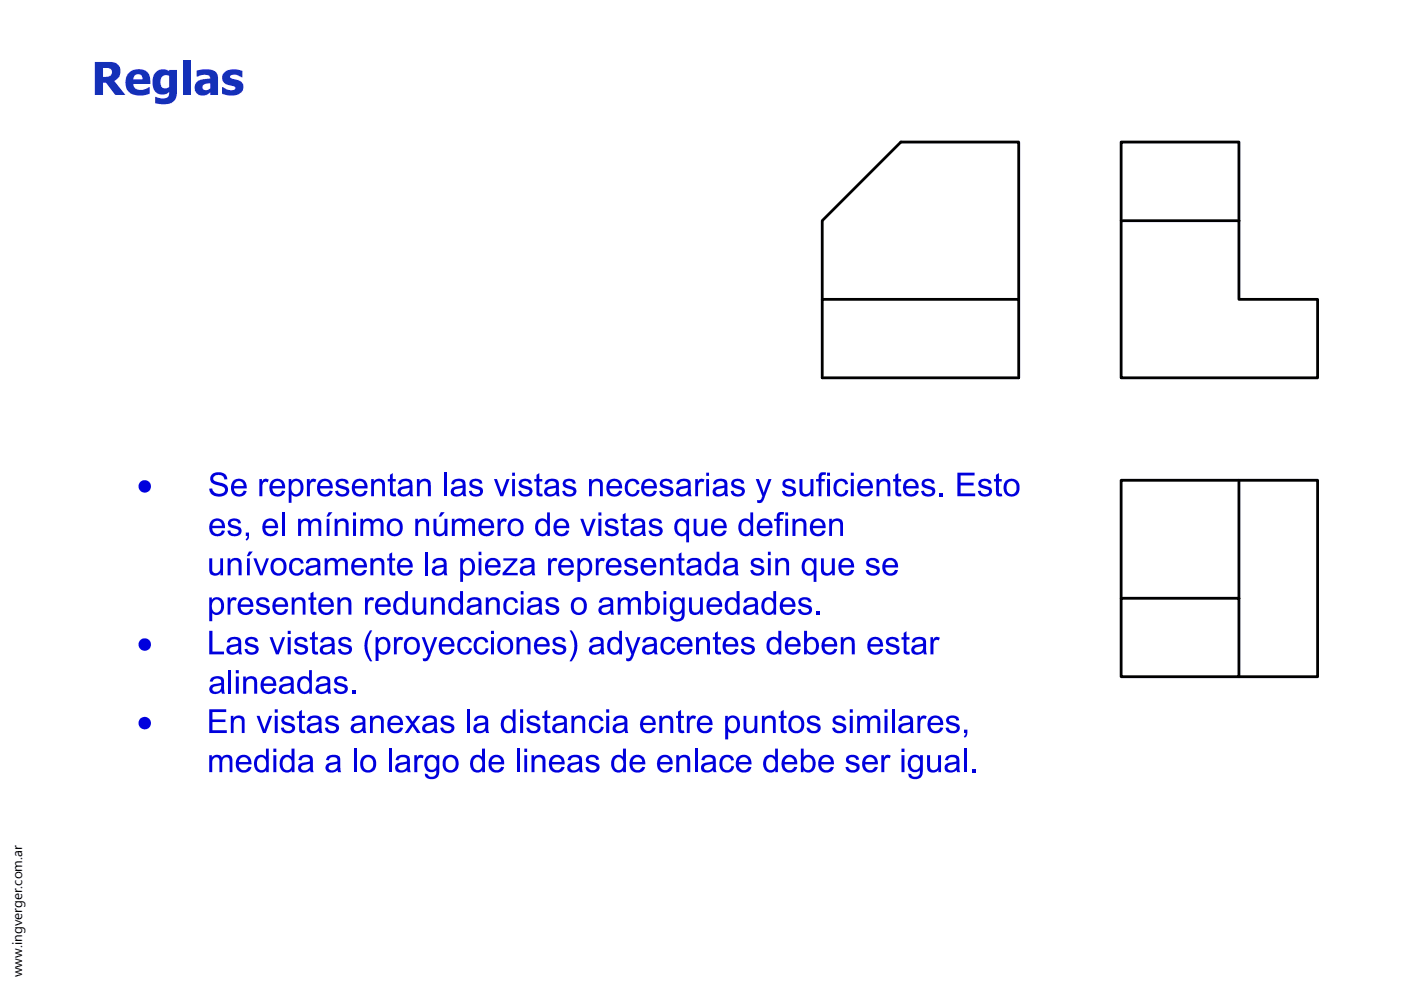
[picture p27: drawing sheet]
<svg xmlns="http://www.w3.org/2000/svg" width="297mm" height="210mm" viewBox="0 0 297 210" stroke-linecap="round" stroke-linejoin="round" font-family="sans-serif">
<defs><g id="words">
<text font-size="2.9" x="4.7" y="207.2" transform="rotate(-90 4.7 207.2)">www.ingverger.com.ar</text>
</g></defs>
<g fill="#1430b8">
<path d="M38.8 12.8h1.6v7.3h-1.6z"/>
<path d="M47.7 15.3l.7-.4 .7-.2 1.5 .1 .8 .3v1.3l-1-.5a1.32 1.32 0 0 0-1.6 .4 1.48 1.48 0 0 0 1.4 .6h.2a1.61 1.61 0 0 1 1.2 1.7 1.61 1.61 0 0 1-1.5 1.5l-1.6 .1-1.4-.4v-1.3l1.4 .6a1.12 1.12 0 0 0 1.4-.4l-.3-.4-1.2-.3a1.57 1.57 0 0 1-1.2-1.1 1.57 1.57 0 0 1 .5-1.6z"/>
<path d="M20.1 13.1l3.9 .1a2.08 2.08 0 0 1 1.5 1.9 2.08 2.08 0 0 1-1.3 2.1l2.4 2.9h-2.2l-1.9-2.6h-.7v2.6h-1.7zM21.8 14.4v1.9h.6a1.03 1.03 0 0 0 1.2-.4 1.03 1.03 0 0 0-.2-1.3l-.5-.2z"/>
<path d="M27.3 15.5l1-.7 1.7-.1 1 .4 .7 .9 .2 1.8h-3.7a1.59 1.59 0 0 0 2.4 1.1l1.1-.4v1.3l-1.4 .4h-1.1l-1.2-.2-.7-.6-.5-.7-.2-1.3 .2-1.1zM28.7 15.9l-.5 .9h2a.98 .98 0 0 0-.4-1 .98 .98 0 0 0-1.1 .1z"/>
<path d="M34.4 16.2a1.78 1.78 0 0 0 .1 2.4 1.37 1.37 0 0 0 1.4-.1v-2.4a1.5 1.5 0 0 0-1.5 .1zM32.9 15.5l.6-.5 .7-.3h.9l.8 .4v-.3h1.6v5.1l-.2 .9-.5 .7-.9 .5-1.7 .1-1.3-.2v-1.4l1.6 .4a1.1 1.1 0 0 0 1.4-1.4l-.9 .5h-.9l-.7-.2-.5-.4-.3-.5-.3-1 .1-1.2z"/>
<path d="M43.1 18a.7 .7 0 0 0-.1 .9 .7 .7 0 0 0 1 .2l.6-.3v-1.2zM41.7 15l1.3-.3h1.3l1 .3a1.62 1.62 0 0 1 .9 1.5v3.6h-1.6v-.5l-1 .6h-.5a1.72 1.72 0 0 1-1.8-1.6 1.72 1.72 0 0 1 1.8-1.8l.9-.1a.4 .4 0 0 0 .6-.2 .4 .4 0 0 0-.4-.5l-1.1-.2-1.4 .4z"/>
</g>
<g fill="#00d">
<path d="M44.8 100.7l.9-.5h1.2l.7 .3 .5 .6 .1 .5-.6 .1-.1-.2a1.25 1.25 0 0 0-1.1-.8 1.25 1.25 0 0 0-1.2 .7 1.39 1.39 0 0 0 1.5 .9l.9 .3 .7 .8v.9l-.7 .7-.9 .3-1.2-.1-.8-.6-.3-.8v-.2h.6l.2 .5 .4 .4 .7 .2h.6a.81 .81 0 0 0 .8-.9 .81 .81 0 0 0-.9-.7l-1.4-.4-.6-.5-.2-.5v-.5z"/>
<path d="M55 101.6h.5v.5l.1-.1a.85 .85 0 0 1 1.4-.3l-.2 .5a.82 .82 0 0 0-1 .2 .82 .82 0 0 0-.2 .9v1.9h-.6z"/>
<path d="M65.1 101.6h.6v.4a.84 .84 0 0 1 1.4-.3l-.3 .5a.83 .83 0 0 0-.9 .2 .83 .83 0 0 0-.2 .9v1.9h-.6z"/>
<path d="M71.4 101.9l.7-.4 1.1 .1 .5 .3 .2 .5v.1l-.6 .1a.82 .82 0 0 0-.7-.6 .82 .82 0 0 0-.8 .5l.3 .4 1.3 .4a1.09 1.09 0 0 1 .6 1.3 1.09 1.09 0 0 1-1.3 .7l-.8-.1-.5-.3-.3-.8 .6-.1a.92 .92 0 0 0 .8 .8 .92 .92 0 0 0 .9-.6l-.2-.4-1.4-.4a.93 .93 0 0 1-.4-1.5z"/>
<path d="M78.7 101.6h.5v.5l.3-.4 .7-.2 .7 .1 .5 .3 .2 .5v2.8h-.6v-2.3a.89 .89 0 0 0-1-.8 .89 .89 0 0 0-.7 1.1v2h-.6z"/>
<path d="M82.7 100.7l.6-.4v1.3h.6v.5h-.6v2.1a.44 .44 0 0 0 .6 .5l.1 .5-.6 .1a.8 .8 0 0 1-.7-1.1v-2.1h-.5v-.5h.5z"/>
<path d="M88.4 101.6h.5v.5l.8-.6 .8 .1a1.12 1.12 0 0 1 .9 1.4v2.2h-.7v-2.4a.86 .86 0 0 0-1-.8 .86 .86 0 0 0-.7 1.1v2.1h-.6z"/>
<path d="M94.2 100.2h.6v5h-.6z"/>
<path d="M99.7 101.9l.8-.4 1 .1a.95 .95 0 0 1 .8 .9l-.6 .1a.82 .82 0 0 0-.8-.6 .82 .82 0 0 0-.8 .5l.4 .4 1.4 .4a1.09 1.09 0 0 1 .4 1.3 1.09 1.09 0 0 1-1.3 .7l-.8-.1-.5-.4-.3-.7 .6-.1a.89 .89 0 0 0 .9 .8 .89 .89 0 0 0 .9-.6l-.2-.3-1.5-.5a.9 .9 0 0 1-.4-1.5z"/>
<path d="M104.7 101.6h.7l1 2.9 1-2.9h.6l-1.3 3.6h-.6z"/>
<path d="M110.2 101.9l.4-.3 .6-.1 .9 .2a.95 .95 0 0 1 .7 .8l-.7 .1a.82 .82 0 0 0-.7-.6 .82 .82 0 0 0-.8 .5l.4 .4 1.3 .4a1.1 1.1 0 0 1 .5 1.3 1.1 1.1 0 0 1-1.3 .7l-1-.2-.3-.3-.3-.7 .6-.1a.92 .92 0 0 0 .8 .8 .92 .92 0 0 0 1-.6l-.2-.3-1.5-.5a.93 .93 0 0 1-.4-1.5z"/>
<path d="M113.7 100.7l.6-.4v1.3h.7v.5h-.7v2.3l.3 .3h.4l.1 .5-.5 .1a.82 .82 0 0 1-.9-1.1v-2.1h-.4v-.5h.4z"/>
<path d="M119.5 101.9l.4-.3 .6-.1 1 .2a.95 .95 0 0 1 .6 .8l-.6 .1a.82 .82 0 0 0-.8-.6 .82 .82 0 0 0-.8 .5l.4 .4 1.3 .4a1.09 1.09 0 0 1 .5 1.3 1.09 1.09 0 0 1-1.2 .7h-.7l-.7-.5-.3-.7 .6-.1a.92 .92 0 0 0 .8 .8 .92 .92 0 0 0 1-.6l-.2-.3-1.5-.5a.9 .9 0 0 1-.4-1.5z"/>
<path d="M124.9 101.6h.5v.5l.8-.6 .8 .1a1.14 1.14 0 0 1 .8 1.4v2.2h-.6v-2.4a.88 .88 0 0 0-1-.7 .88 .88 0 0 0-.7 1v2.1h-.6z"/>
<path d="M133 101.9l.9-.4 .9 .1 .4 .3 .4 .6v.1l-.6 .2a.98 .98 0 0 0-1.3-.7 .98 .98 0 0 0-.6 1.2v.7l.4 .5a.91 .91 0 0 0 1 .2 .91 .91 0 0 0 .5-.8h.6l-.1 .6-.6 .6-1 .2-.8-.3-.4-.4-.2-.9v-1.1z"/>
<path d="M140.1 101.9l.4-.3 .6-.1 .9 .2a.95 .95 0 0 1 .7 .8l-.6 .1a.85 .85 0 0 0-.8-.6 .85 .85 0 0 0-.8 .5l.3 .4 1.4 .4a1.11 1.11 0 0 1 .5 1.4 1.11 1.11 0 0 1-1.3 .6l-1-.2-.3-.3-.3-.7 .6-.1a.92 .92 0 0 0 .8 .8 .92 .92 0 0 0 1-.6l-.2-.3-1.5-.5a.9 .9 0 0 1-.4-1.5z"/>
<path d="M147.4 101.6h.6v.5a.86 .86 0 0 1 1.4-.4l-.3 .5a.73 .73 0 0 0-.8 .1 .73 .73 0 0 0-.3 .8v2.1h-.6z"/>
<path d="M155.2 101.9l1-.4 .9 .1 .5 .3 .2 .5v.1l-.6 .1a.82 .82 0 0 0-.8-.6 .82 .82 0 0 0-.8 .5l.4 .4 1.3 .4a1.09 1.09 0 0 1 .5 1.3 1.09 1.09 0 0 1-1.2 .7l-.8-.1-.6-.4-.3-.7 .6-.1a.92 .92 0 0 0 .9 .8 .92 .92 0 0 0 .9-.6l-.3-.4-1.3-.4a.93 .93 0 0 1-.5-1.5z"/>
<path d="M160.2 101.6h.7l1 2.9 1-2.9h.7l-1.9 4.7a.88 .88 0 0 1-1.1 .3v-.5a.83 .83 0 0 0 1-.9z"/>
<path d="M166.1 101.9l.7-.4 1.1 .1a.95 .95 0 0 1 .8 .9l-.6 .1a.82 .82 0 0 0-.8-.6 .82 .82 0 0 0-.8 .5l.4 .4 1.3 .4a1.09 1.09 0 0 1 .5 1.3 1.09 1.09 0 0 1-1.3 .7l-.9-.1-.4-.4-.3-.7 .6-.1a.89 .89 0 0 0 .8 .8 .89 .89 0 0 0 .9-.6l-.1-.3-1.5-.5a.9 .9 0 0 1-.4-1.5z"/>
<path d="M169.5 101.6h.6v2.4a.88 .88 0 0 0 1.1 .7 .88 .88 0 0 0 .6-1.1v-2h.7v3.6h-.6v-.5l-.5 .5-.5 .1-1-.3-.4-.8z"/>
<path d="M173.7 100.5l.5-.4h.8l.1 .1-.1 .5a.59 .59 0 0 0-.8 .5v.4h.7v.5h-.7v3.1h-.6v-3.1h-.6v-.5h.6z"/>
<path d="M177.2 101.9l.7-.4 1.2 .1 .4 .3 .3 .6v.1l-.6 .2a.96 .96 0 0 0-1.1-.8 .96 .96 0 0 0-.8 1.2l.1 .8a.94 .94 0 0 0 1 .8 .94 .94 0 0 0 .9-.9l.6 .1-.4 .8-.3 .3-1 .2-.9-.3-.4-.5-.2-.9 .1-.9z"/>
<path d="M185.8 101.6h.6v.5l.3-.4 .7-.2 .7 .1 .5 .3 .2 .5v2.8h-.6v-2.3a.89 .89 0 0 0-1.1-.8 .89 .89 0 0 0-.7 1.1v2h-.6z"/>
<path d="M189.8 100.7l.7-.4v1.3h.6v.5h-.6v2.1a.41 .41 0 0 0 .1 .4 .41 .41 0 0 0 .5 .1v.5l-.4 .1a.82 .82 0 0 1-.9-1.1v-2.1h-.4v-.5h.4z"/>
<path d="M195.6 101.9l.7-.4 1.1 .1a.95 .95 0 0 1 .8 .9l-.6 .1a.82 .82 0 0 0-.8-.6 .82 .82 0 0 0-.8 .5l.4 .4 1.3 .4a1.1 1.1 0 0 1 .5 1.4 1.1 1.1 0 0 1-1.3 .6l-.9-.1-.4-.4-.3-.7 .6-.1a.89 .89 0 0 0 .8 .8 .89 .89 0 0 0 1-.6l-.2-.3-1.5-.5a.9 .9 0 0 1-.4-1.5z"/>
<path d="M199.2 104.5h.7v.7h-.7z"/>
<path d="M203 100.2h3.6v.6h-2.9v1.5h2.7v.6h-2.7v1.7h3.1v.6h-3.8z"/>
<path d="M207.6 101.9l1-.4 .9 .1 .5 .3 .2 .5v.1l-.6 .1a.82 .82 0 0 0-.8-.6 .82 .82 0 0 0-.8 .5l.4 .4 1.5 .4 .4 .4 .1 .5-.1 .3-.6 .6-1.1 .2-.6-.2-.6-.6-.1-.4 .6-.1a.89 .89 0 0 0 .9 .8 .89 .89 0 0 0 .9-.6l-.3-.4-1.5-.5a.94 .94 0 0 1-.3-1.4z"/>
<path d="M211.2 100.7l.6-.4v1.3h.6v.5h-.6v2.4l.2 .2h.4l.1 .5-.4 .1a.83 .83 0 0 1-.9-1.1v-2.1h-.5v-.5h.5z"/>
<path d="M48.5 110.4l.3-.3 .6-.2 1.1 .2a.95 .95 0 0 1 .6 .8l-.6 .1a.85 .85 0 0 0-.8-.6 .85 .85 0 0 0-.8 .6l.4 .3 1.3 .4a1.06 1.06 0 0 1 .6 1.3 1.06 1.06 0 0 1-1.2 .7l-.9-.1-.5-.3-.4-.8h.6a.9 .9 0 0 0 .9 .7 .9 .9 0 0 0 .9-.7l-.3-.3-1.4-.4a.89 .89 0 0 1-.4-1.4z"/>
<path d="M52.1 112.9h.7v.8a.94 .94 0 0 1-.6 .9l-.1-.2 .3-.3 .1-.5h-.4z"/>
<path d="M59.7 108.6h.6v5h-.6z"/>
<path d="M63.2 110h.6v.5l.7-.5h.7l.3 .1 .4 .4 .5-.5 .7-.1a1.04 1.04 0 0 1 1 1.2v2.5h-.6v-2.2a.81 .81 0 0 0-.9-.9 .81 .81 0 0 0-.6 1v2.1h-.6v-2.3a.78 .78 0 0 0-.9-.8 .78 .78 0 0 0-.7 1v2.1h-.6z"/>
<path d="M71 110h.5v.5l.6-.5h.8a1.2 1.2 0 0 1 1 1.4v2.2h-.6v-2.2a.88 .88 0 0 0-1-.9 .88 .88 0 0 0-.7 1.1v2h-.6z"/>
<path d="M76.4 110h.6v.5l.6-.5h.7a.84 .84 0 0 1 .8 .5l.4-.4 .6-.2 .7 .1 .3 .3 .2 .6v2.7h-.6v-2.2a.79 .79 0 0 0-.9-.9 .79 .79 0 0 0-.6 1v2.1h-.6v-2.3a.8 .8 0 0 0-.9-.8 .8 .8 0 0 0-.7 1v2.1h-.6z"/>
<path d="M88.1 110h.5v.5l.5-.5h.9a1.12 1.12 0 0 1 1 1.4v2.2h-.6v-2.2a.89 .89 0 0 0-1.1-.9 .89 .89 0 0 0-.7 1.1v2h-.5z"/>
<path d="M95.8 110h.6v.5l.5-.5 .6-.1a.91 .91 0 0 1 1 .6l.5-.5 .4-.1 .7 .1 .4 .3 .2 .5v2.8h-.6v-2.2a.79 .79 0 0 0-.9-.9 .79 .79 0 0 0-.6 1v2.1h-.6v-2.3a.74 .74 0 0 0-.8-.8 .74 .74 0 0 0-.7 .8l-.1 2.3h-.6z"/>
<path d="M105.5 110h.5v.5h.1a.84 .84 0 0 1 1.4-.4l-.2 .6a.81 .81 0 0 0-1 .1 .81 .81 0 0 0-.2 .9v1.9h-.6z"/>
<path d="M123 110h.7l1 2.9 1-2.9h.6l-1.3 3.6h-.6z"/>
<path d="M128.5 110.4l.2-.3 .7-.2 1 .2a.95 .95 0 0 1 .7 .8l-.7 .1a.82 .82 0 0 0-.7-.6 .82 .82 0 0 0-.8 .6l.3 .3 1.4 .4a1.06 1.06 0 0 1 .5 1.3 1.06 1.06 0 0 1-1.2 .7l-.8-.1-.6-.3-.3-.8h.6a.91 .91 0 0 0 .8 .7 .91 .91 0 0 0 1-.7l-.3-.3-1.4-.4a.89 .89 0 0 1-.4-1.4z"/>
<path d="M132 109.1l.6-.4v1.3h.7v.5h-.7v2.3l.2 .3h.5v.5h-.7a.81 .81 0 0 1-.6-1v-2.1h-.4v-.5h.4z"/>
<path d="M137.8 110.3l.9-.4 1 .2a.95 .95 0 0 1 .7 .8l-.6 .1a.88 .88 0 0 0-.8-.6 .88 .88 0 0 0-.8 .5l.4 .4 1.3 .4a1.06 1.06 0 0 1 .5 1.3 1.06 1.06 0 0 1-1.2 .7l-.8-.1-.6-.3-.3-.8h.6a.91 .91 0 0 0 .8 .7 .91 .91 0 0 0 1-.7l-.3-.3-1.4-.4a.91 .91 0 0 1-.4-1.5z"/>
<path d="M147.1 110h.6v2.2a.88 .88 0 0 0 1 1 .88 .88 0 0 0 .7-1.3v-1.9h.6v3.6h-.6v-.5l-.4 .4-.6 .2-1-.3-.3-.6z"/>
<path d="M165 108.7l.4-.1h.8v.5a.53 .53 0 0 0-.6 0 .53 .53 0 0 0-.3 .6v.3h.7v.5h-.7v3.1h-.6v-3.1h-.6v-.5h.6v-.9z"/>
<path d="M168 110h.6v.5l.5-.5h.9a1.18 1.18 0 0 1 1 1.4v2.2h-.7v-2.2a.88 .88 0 0 0-.9-.9 .88 .88 0 0 0-.7 1.1v2h-.7z"/>
<path d="M175.8 110h.6v.5l.3-.4 .6-.2 .8 .1 .4 .3 .2 .5v2.8h-.6v-2.2a.89 .89 0 0 0-1-.9 .89 .89 0 0 0-.7 1.1v2h-.6z"/>
<path d="M44.4 118.4h.6v2.1a.89 .89 0 0 0 1 1 .89 .89 0 0 0 .7-1.2v-1.9h.6v3.6h-.6v-.5l-.3 .3-.6 .3-1.1-.3-.3-.8z"/>
<path d="M48.3 118.4h.5v.5l.5-.5 .4-.1h.6l.7 .4 .2 .7v2.6h-.6v-2.2a.88 .88 0 0 0-1-1 .88 .88 0 0 0-.7 1.2v2h-.6z"/>
<path d="M53.7 118.4h.7l1 2.9 1-2.9h.6l-1.3 3.6h-.6z"/>
<path d="M61.6 118.8l.7-.4 1-.1 .7 .3 .3 .6 .1 .2-.6 .1a.97 .97 0 0 0-1.2-.7 .97 .97 0 0 0-.7 1.2l.2 1a.93 .93 0 0 0 1 .6 .93 .93 0 0 0 .7-.9h.6l-.2 .7-.4 .4-.6 .3h-.5l-.9-.4-.5-1v-1z"/>
<path d="M68.8 118.4h.6v.5l.6-.6h.7a.91 .91 0 0 1 .8 .6l.4-.4 .4-.2 .9 .1 .4 .4 .1 .3v2.9h-.5v-2.3a.79 .79 0 0 0-.9-.9 .79 .79 0 0 0-.7 1.1v2.1h-.6v-2.4a.78 .78 0 0 0-.8-.8 .78 .78 0 0 0-.7 1v2.2h-.7z"/>
<path d="M78.5 118.4h.6v.5l.4-.4 .4-.2h.8l.6 .5 .2 .5v2.7h-.6v-2.2a.89 .89 0 0 0-1-1 .89 .89 0 0 0-.7 1.2v2h-.7z"/>
<path d="M82.5 117.4l.6-.3v1.3h.7v.4h-.7v2.2a.42 .42 0 0 0 .2 .4 .42 .42 0 0 0 .5 0l.1 .6h-.2a.85 .85 0 0 1-1-.2 .85 .85 0 0 1-.2-.9v-2.1h-.4v-.4h.4z"/>
<path d="M90.2 117h.6v5h-.6z"/>
<path d="M106.7 118.4h3v.4l-2.4 2.7h2.5v.5h-3.2v-.5l2.3-2.7h-2.2z"/>
<path d="M116.2 118.4h.6v.5l.1-.3a.93 .93 0 0 1 1.3-.1l-.2 .6a.8 .8 0 0 0-1 0 .8 .8 0 0 0-.2 1v1.9h-.6z"/>
<path d="M126.3 118.4h.6v.4a.82 .82 0 0 1 1.4-.3l-.2 .6a.82 .82 0 0 0-1 .1 .82 .82 0 0 0-.2 .9v1.9h-.6z"/>
<path d="M132.6 118.6l.8-.3 1.1 .1a.91 .91 0 0 1 .6 .9l-.6 .1a.83 .83 0 0 0-.7-.6 .83 .83 0 0 0-.8 .5l.3 .3 1.5 .5a1.13 1.13 0 0 1 .3 1.4 1.13 1.13 0 0 1-1.4 .6l-.6-.1-.6-.5-.2-.6 .6-.1a.92 .92 0 0 0 .8 .8 .92 .92 0 0 0 1-.7 .98 .98 0 0 0-1.1-.5l-.6-.2a.92 .92 0 0 1-.4-1.6z"/>
<path d="M139.9 118.4h.6v.5l.3-.4 .5-.2 .9 .1 .5 .4 .1 .4v2.8h-.6v-2.2a.89 .89 0 0 0-1-1 .89 .89 0 0 0-.7 1.2v2h-.6z"/>
<path d="M143.9 117.4l.6-.3v1.3h.6v.4h-.6v2.2a.42 .42 0 0 0 .1 .4 .42 .42 0 0 0 .5 0l.1 .6h-.2a.85 .85 0 0 1-.9-.2 .85 .85 0 0 1-.2-.9v-2.1h-.5v-.4h.5z"/>
<path d="M159.4 118.6l.8-.3 1 .1a.91 .91 0 0 1 .7 .9l-.6 .1a.83 .83 0 0 0-.7-.6 .83 .83 0 0 0-.8 .5l.3 .3 1.5 .5a1.13 1.13 0 0 1 .3 1.4 1.13 1.13 0 0 1-1.4 .6l-.6-.1-.6-.5-.2-.6 .6-.1a.92 .92 0 0 0 .8 .8 .92 .92 0 0 0 1-.7 .98 .98 0 0 0-1.1-.5l-.6-.2a.92 .92 0 0 1-.4-1.6z"/>
<path d="M164.4 118.4h.5v.5l.4-.4 .5-.2 .9 .1 .4 .4 .2 .5v2.7h-.6v-2.2a.89 .89 0 0 0-1-1 .89 .89 0 0 0-.7 1.2v2h-.6z"/>
<path d="M174.1 118.4h.6v2.2a.88 .88 0 0 0 1 .9 .88 .88 0 0 0 .7-1.2v-1.9h.6v3.6h-.6v-.5l-.7 .5h-.9a1.14 1.14 0 0 1-.7-1.4z"/>
<path d="M183.9 118.6l.8-.3 1 .1a.91 .91 0 0 1 .7 .9l-.6 .1a.83 .83 0 0 0-.8-.6 .83 .83 0 0 0-.8 .5l.3 .3 1.6 .5a1.13 1.13 0 0 1 .2 1.4 1.13 1.13 0 0 1-1.3 .6l-.6-.1-.6-.4-.3-.7 .7-.1a.93 .93 0 0 0 .8 .8 .93 .93 0 0 0 .9-.6 1.76 1.76 0 0 0-1.4-.7l-.8-.6-.1-.6z"/>
<path d="M48.3 126.7h.5v.5l.1-.1a.84 .84 0 0 1 1.3-.3l-.2 .6a.77 .77 0 0 0-.9 0 .77 .77 0 0 0-.2 .9v2h-.6z"/>
<path d="M54.6 127l.6-.4 1.1 .1a1.1 1.1 0 0 1 .8 .9l-.6 .1a.82 .82 0 0 0-.8-.6 .82 .82 0 0 0-.8 .5l.3 .4 1.4 .4a1.08 1.08 0 0 1 .5 1.3 1.08 1.08 0 0 1-1.2 .7l-1-.2-.4-.3-.3-.7 .6-.1a.92 .92 0 0 0 .9 .8 .92 .92 0 0 0 .9-.6l-.3-.4-1.4-.4a.91 .91 0 0 1-.3-1.5z"/>
<path d="M61.8 126.7h.6v.5l.5-.5 .6-.1 1 .4 .3 .5v2.8h-.6v-2.2a.89 .89 0 0 0-1-1 .89 .89 0 0 0-.8 1.2v2h-.6z"/>
<path d="M65.8 125.8l.7-.4v1.3h.6v.5h-.6v2.4l.6 .2v.5l-.3 .1a.81 .81 0 0 1-.8-.3 .81 .81 0 0 1-.2-.8v-2.1h-.4v-.5h.4z"/>
<path d="M71.5 126.7h.6v.5l.5-.4 .6-.2 .7 .1 .4 .3 .2 .8v2.5h-.6v-2.2a.88 .88 0 0 0-1-1 .88 .88 0 0 0-.7 1.2v2h-.7z"/>
<path d="M77.4 126.7h.5v.5l.1-.1a.84 .84 0 0 1 1.3-.3l-.2 .6a.77 .77 0 0 0-.9 0 .77 .77 0 0 0-.2 .9v2h-.6z"/>
<path d="M87.5 126.7h.6v2.3a.88 .88 0 0 0 1 .8 .88 .88 0 0 0 .7-1.1v-2h.6v3.6h-.6v-.5l-.6 .5-.8 .1a1.13 1.13 0 0 1-.9-1.5z"/>
<path d="M91.4 126.7h.5v.5l.5-.4 .6-.2 .7 .1 .4 .3 .2 .5v2.8h-.6v-2.3a.86 .86 0 0 0-1-.9 .86 .86 0 0 0-.7 1.1l-.1 2.1h-.5z"/>
<path d="M103 126.7h.5v.5l.6-.5 .6-.1 .6 .1 .4 .3 .3 .7v2.6h-.7v-2.2a.88 .88 0 0 0-1-1 .88 .88 0 0 0-.7 1.2v2h-.6z"/>
<path d="M107 127.2l.8-.5h1.1l.5 .2 .4 .8-.6 .2a.99 .99 0 0 0-1.2-.7 .99 .99 0 0 0-.6 1.3l.1 .9a.92 .92 0 0 0 1 .5 .92 .92 0 0 0 .8-.9h.6l-.3 .7-.3 .4-.7 .3-1.1-.2-.5-.5-.3-.7v-.9z"/>
<path d="M115.9 127l.7-.4 1.1 .1a.8 .8 0 0 1 .7 .8v.1l-.5 .1a.82 .82 0 0 0-.8-.6 .82 .82 0 0 0-.8 .5l.1 .3 1.6 .5a1.09 1.09 0 0 1 .5 1.3 1.09 1.09 0 0 1-1.3 .7l-.9-.1-.5-.4-.2-.7 .6-.1a.93 .93 0 0 0 .8 .8 .93 .93 0 0 0 .9-.6l-.3-.4-1.4-.4a.91 .91 0 0 1-.3-1.5z"/>
<path d="M131 126.7h.5v.5l.5-.4 .5-.2a1.04 1.04 0 0 1 1.1 .6l.5-.4 .6-.2 .7 .2 .4 .3 .1 3.2h-.6v-2.3a.79 .79 0 0 0-.9-.9 .79 .79 0 0 0-.7 1.1v2.1h-.6v-2.4a.78 .78 0 0 0-.9-.8 .78 .78 0 0 0-.6 1v2.2h-.6z"/>
<path d="M146.1 126.7h.6v2.3a.88 .88 0 0 0 1.1 .8 .88 .88 0 0 0 .6-1.1v-2h.6v3.6h-.5v-.5l-.5 .5-.9 .1a1.13 1.13 0 0 1-1-1.5z"/>
<path d="M169.5 127l.6-.3 .5-.1 .9 .2a.88 .88 0 0 1 .5 .8l-.6 .1a.88 .88 0 0 0-.7-.6 .88 .88 0 0 0-.9 .5l.4 .4 1.4 .4a1.09 1.09 0 0 1 .4 1.3 1.09 1.09 0 0 1-1.2 .7l-1-.2-.4-.3-.2-.7 .6-.1a.93 .93 0 0 0 .8 .8 .93 .93 0 0 0 .9-.6l-.3-.4-1.4-.4a.91 .91 0 0 1-.3-1.5z"/>
<path d="M173.1 129.6h.7v.7h-.7z"/>
<path d="M44.4 133.7h.6v4.4h2.5v.6h-3.1z"/>
<path d="M52.2 135.4l.7-.3h1.1l.5 .3 .2 .5v.1l-.6 .1a.82 .82 0 0 0-.8-.6 .82 .82 0 0 0-.8 .6l.4 .3 1.3 .4a1.09 1.09 0 0 1 .5 1.3 1.09 1.09 0 0 1-1.2 .7l-.8-.1-.5-.3-.3-.8h.6a.92 .92 0 0 0 .8 .7 .92 .92 0 0 0 .9-.6 1.66 1.66 0 0 0-1.3-.7l-.5-.1a.94 .94 0 0 1-.2-1.5z"/>
<path d="M57.1 135.1h.7l1 2.9 1.1-2.9h.6l-1.4 3.6h-.6z"/>
<path d="M62.8 135.3l.8-.3 .9 .1 .5 .4 .2 .5-.6 .1a.82 .82 0 0 0-.8-.6 .82 .82 0 0 0-.8 .6l.4 .3 1.3 .4a1.11 1.11 0 0 1 .5 1.4 1.11 1.11 0 0 1-1.3 .6l-.8-.1-.5-.3-.3-.8h.6a.93 .93 0 0 0 .8 .7 .93 .93 0 0 0 1-.6l-.3-.4-1.4-.3a.97 .97 0 0 1-.2-1.7z"/>
<path d="M66.2 134.2l.6-.4v1.3h.6v.5h-.6v2.1a.44 .44 0 0 0 .6 .5l.1 .5-.6 .1a.8 .8 0 0 1-.7-1.1v-2.1h-.5v-.5h.5z"/>
<path d="M72 135.4l.9-.4 .8 .1a.87 .87 0 0 1 .8 .9l-.6 .1a.82 .82 0 0 0-.8-.6 .82 .82 0 0 0-.8 .6l.5 .4 1.3 .3a1.09 1.09 0 0 1 .4 1.4 1.09 1.09 0 0 1-1.2 .6l-.9-.1-.5-.3-.3-.8h.7a.89 .89 0 0 0 .8 .7 .89 .89 0 0 0 .9-.6l-.4-.4-1.3-.3a.94 .94 0 0 1-.3-1.6z"/>
<path d="M78.4 133.8l.5-.1-.8 1.7-.2 1.8 .2 1.2 .8 1.8h-.4l-.5-.7-.7-1.9 .1-1.8z"/>
<path d="M83.5 135.1h.6v.6l.1-.2a.84 .84 0 0 1 1.3-.3l-.2 .6a.75 .75 0 0 0-.9 0 .75 .75 0 0 0-.2 .9l-.1 2h-.6z"/>
<path d="M89.4 135.1h.6l1.1 3 1-3h.6l-1.9 4.7a.88 .88 0 0 1-1.1 .3l-.1-.6a.82 .82 0 0 0 1.2-.8z"/>
<path d="M97.4 135.4l1-.4 .9 .1 .4 .3 .3 .8-.6 .1a.97 .97 0 0 0-1.2-.7 .97 .97 0 0 0-.6 1.2l.1 1a.92 .92 0 0 0 1.1 .5 .92 .92 0 0 0 .7-.9l.6 .2-.2 .5-.6 .6-1 .1-.8-.4-.6-1 .1-1.1z"/>
<path d="M100.9 135.4l.7-.3h1.1l.5 .3 .3 .6v.2l-.6 .1a.98 .98 0 0 0-1.2-.7 .98 .98 0 0 0-.7 1.3l.1 .7 .3 .5a.91 .91 0 0 0 1 .1 .91 .91 0 0 0 .6-.8l.6 .1-.2 .6-.5 .5-1 .2-.8-.3-.4-.4-.3-.8 .1-1.1z"/>
<path d="M109.5 135.1h.6v.5l.8-.5h.9a1.19 1.19 0 0 1 .7 1.4v2.2h-.7v-2.2a.88 .88 0 0 0-.9-.9 .88 .88 0 0 0-.7 1.2v1.9h-.7z"/>
<path d="M117.4 135.4l1-.4 .9 .1 .5 .4 .1 .5-.6 .1a.82 .82 0 0 0-.7-.6 .82 .82 0 0 0-.8 .6l.3 .3 1.4 .4a1.11 1.11 0 0 1 .4 1.4 1.11 1.11 0 0 1-1.3 .6l-.8-.1-.5-.3-.2-.8h.5a.93 .93 0 0 0 .9 .7 .93 .93 0 0 0 .9-.6l-.3-.4-1.3-.3a.94 .94 0 0 1-.4-1.6z"/>
<path d="M120.8 133.7h.4l.6 .8 .5 1.3 .1 1-.4 2-.8 1.4-.4-.1 .8-1.8 .2-1.6-.3-1.6z"/>
<path d="M132.5 135.1h.6l1.1 3 1-3h.6l-1.9 4.7a.88 .88 0 0 1-1.1 .3l-.1-.6a.82 .82 0 0 0 1.2-.8z"/>
<path d="M140.5 135.4l1-.4 .9 .1 .4 .3 .3 .8-.6 .1a.97 .97 0 0 0-1.2-.7 .97 .97 0 0 0-.6 1.2l.1 1a.92 .92 0 0 0 1.1 .5 .92 .92 0 0 0 .7-.9l.6 .2-.2 .5-.6 .6-1 .1-.8-.4-.6-1 .1-1.1z"/>
<path d="M147.6 135.1h.5v.5l.8-.5h.8a1.12 1.12 0 0 1 .8 1.4v2.2h-.6v-2.2a.88 .88 0 0 0-1-.9 .88 .88 0 0 0-.7 1.2v1.9h-.6z"/>
<path d="M151.6 134.2l.6-.4v1.3h.6v.5h-.6v2.3l.2 .3h.4l.1 .5-.4 .1a.82 .82 0 0 1-.9-1.1v-2.1h-.5v-.5h.5z"/>
<path d="M157.4 135.4l.7-.3h.9a1.02 1.02 0 0 1 .9 .9l-.6 .1a.82 .82 0 0 0-.8-.6 .82 .82 0 0 0-.8 .6l.4 .3 1.4 .4a1.06 1.06 0 0 1 .5 1.3 1.06 1.06 0 0 1-1.2 .7h-.7l-.7-.4-.3-.8h.5a.92 .92 0 0 0 .9 .7 .92 .92 0 0 0 .9-.6l-.3-.4-1.5-.4-.3-.4a.85 .85 0 0 1 .1-1.1z"/>
<path d="M178.3 135.1h.5v.5l.8-.5h.8a1.12 1.12 0 0 1 .8 1.4v2.2h-.6v-2.2a.86 .86 0 0 0-1-.9 .86 .86 0 0 0-.7 1.1v2h-.6z"/>
<path d="M188 135.4l1-.4 .9 .1 .5 .3 .2 .5v.1l-.6 .1a.82 .82 0 0 0-.8-.6 .82 .82 0 0 0-.8 .6l.5 .4 1.2 .3a1.09 1.09 0 0 1 .5 1.3 1.09 1.09 0 0 1-1.2 .7l-.8-.1-.6-.3-.3-.8h.6a.92 .92 0 0 0 .9 .7 .92 .92 0 0 0 .9-.6 1.66 1.66 0 0 0-1.3-.7l-.5-.1a.94 .94 0 0 1-.3-1.5z"/>
<path d="M191.6 134.2l.6-.4v1.3h.6v.5h-.6v2.4l.2 .2h.4l.1 .5-.4 .1a.82 .82 0 0 1-.9-1.1v-2.1h-.5v-.5h.5z"/>
<path d="M197.3 135.1h.5v.6l.1-.2a.88 .88 0 0 1 1.4-.3l-.2 .6a.78 .78 0 0 0-1 0 .78 .78 0 0 0-.2 .9v2h-.6z"/>
<path d="M48.4 142.1h.7v5h-.7z"/>
<path d="M51.6 143.4h.5v.5l.8-.5h.7a1.18 1.18 0 0 1 .9 1.4v2.3h-.6v-2.2a.88 .88 0 0 0-1-1 .88 .88 0 0 0-.7 1.2v2h-.6z"/>
<path d="M71 143.8l.7-.4h1l.5 .2 .4 .6v.2l-.6 .1a.82 .82 0 0 0-.7-.6 .82 .82 0 0 0-.8 .5l.3 .4 1.4 .3a1.06 1.06 0 0 1 .5 1.3 1.06 1.06 0 0 1-1.2 .7h-.9l-.6-.4-.3-.7 .6-.1a.91 .91 0 0 0 .9 .8 .91 .91 0 0 0 .9-.7l-.2-.3-1.5-.4a.96 .96 0 0 1-.4-1.5z"/>
<path d="M74.6 146.4h.8v.7h-.8z"/>
<path d="M44.4 150.4h3.6v.6h-3v1.5h2.8v.6h-2.8v1.7h3.1v.6h-3.7z"/>
<path d="M48.9 151.8h.6v.5l.7-.6 .9 .1a1.09 1.09 0 0 1 .8 1.4v2.2h-.6v-2.2a.89 .89 0 0 0-1.1-.9 .89 .89 0 0 0-.7 1.1v2h-.6z"/>
<path d="M54.4 151.8h.6l1 2.9 1.1-2.9h.6l-1.4 3.6h-.5z"/>
<path d="M59.9 152.2l.3-.3 .5-.2 1.1 .2a.95 .95 0 0 1 .6 .8l-.6 .1a.85 .85 0 0 0-.7-.6 .85 .85 0 0 0-.9 .6l.3 .2 1.7 .6a1.14 1.14 0 0 1 .1 1.4 1.14 1.14 0 0 1-1.3 .5l-.8-.2-.5-.4-.1-.6h.6a.89 .89 0 0 0 .9 .7 .89 .89 0 0 0 .8-.7l-.3-.3-1.5-.5a.91 .91 0 0 1-.2-1.3z"/>
<path d="M63.4 150.9l.6-.4v1.3h.6v.4h-.6v2.4l.2 .3h.4l.1 .5h-.3a.83 .83 0 0 1-.8-.2 .83 .83 0 0 1-.2-.9v-2.1h-.5v-.4h.5z"/>
<path d="M69.2 152.2l.6-.5 1.2 .1 .6 .4 .2 .5-.6 .1a.88 .88 0 0 0-.8-.6 .88 .88 0 0 0-.8 .5l.2 .3 1.5 .5a1.11 1.11 0 0 1 .4 1.4 1.11 1.11 0 0 1-1.3 .6l-.9-.2-.5-.4-.1-.6 .6-.1v.2a.9 .9 0 0 0 .9 .6 .9 .9 0 0 0 .8-.7l-.3-.3-1.5-.5a.91 .91 0 0 1-.2-1.3z"/>
<path d="M78.4 151.8h.6v.5l.7-.6 .9 .1a1.16 1.16 0 0 1 .8 1.4v2.2h-.6v-2.2a.89 .89 0 0 0-1-.9 .89 .89 0 0 0-.8 1.1v2h-.6z"/>
<path d="M85.9 151.8h.8l.8 1.2 .8-1.2h.8l-1.3 1.7 1.4 1.9h-.8l-.9-1.4-1 1.4h-.7l1.3-1.9z"/>
<path d="M93.6 152.2l.3-.3 .6-.2 1.1 .2a.95 .95 0 0 1 .6 .8l-.6 .1a.85 .85 0 0 0-.8-.6 .85 .85 0 0 0-.8 .6l.3 .2 1.7 .6a1.14 1.14 0 0 1 .1 1.4 1.14 1.14 0 0 1-1.4 .5l-.8-.2-.4-.4-.2-.6h.7a.89 .89 0 0 0 .9 .7 .89 .89 0 0 0 .8-.7l-.3-.3-1.5-.5a.91 .91 0 0 1-.3-1.3z"/>
<path d="M99 150.4h.6v5h-.6z"/>
<path d="M111.9 152.2l.3-.3 .6-.2 1 .2a.95 .95 0 0 1 .7 .8l-.6 .1a.85 .85 0 0 0-.8-.6 .85 .85 0 0 0-.8 .6l.3 .2 1.6 .6a1.14 1.14 0 0 1 .1 1.4 1.14 1.14 0 0 1-1.3 .5l-.8-.2-.4-.4-.2-.6h.6a.89 .89 0 0 0 .9 .7 .89 .89 0 0 0 .9-.7l-.4-.3-1.5-.5a.91 .91 0 0 1-.2-1.3z"/>
<path d="M115.4 150.9l.6-.4v1.3h.7v.4h-.7v2.4l.2 .3h.5l.1 .5h-.3a.83 .83 0 0 1-.9-.2 .83 .83 0 0 1-.2-.9v-2.1h-.4v-.4h.4z"/>
<path d="M121.2 151.8h.5v.5l.7-.6 .9 .1a1.16 1.16 0 0 1 .8 1.4v2.2h-.6v-2.2a.89 .89 0 0 0-1-.9 .89 .89 0 0 0-.7 1.1v2h-.6z"/>
<path d="M125.3 152.2l.8-.5h.8l.5 .2 .5 .8v.1l-.6 .1v-.1a.99 .99 0 0 0-1.3-.5 .99 .99 0 0 0-.5 1.3l.1 .9 .6 .5 .8-.1 .3-.3 .1-.5h.6l-.2 .6-.5 .6-.5 .2h-.6l-.7-.3-.4-.5-.3-.8 .1-1.1z"/>
<path d="M139.8 151.8h.5v.5l.6-.5 1-.1a1.21 1.21 0 0 1 .8 1.5v2.2h-.6v-2.2a.88 .88 0 0 0-1-.9 .88 .88 0 0 0-.7 1.1v2h-.6z"/>
<path d="M143.8 150.9l.6-.4v1.3h.6v.4h-.6v2.5l.2 .2h.4l.1 .5h-.3a.86 .86 0 0 1-1-1.1v-2.1h-.5v-.4h.5z"/>
<path d="M145.6 151.8h.6v.4a.84 .84 0 0 1 1.4-.3l-.2 .6a.83 .83 0 0 0-1 .1 .83 .83 0 0 0-.2 .9v1.9h-.6z"/>
<path d="M157.6 151.8h.6l.1 2.5a.84 .84 0 0 0 1 .6 .84 .84 0 0 0 .6-1l.1-2.1h.6v3.6h-.6v-.5l-.4 .4-.4 .2h-.7l-.4-.2-.5-.8z"/>
<path d="M161.5 151.8h.6v.5l.3-.4 .6-.2 .8 .1 .5 .4 .2 .4v2.8h-.6v-2.2a.89 .89 0 0 0-1-.9 .89 .89 0 0 0-.8 1.1v2h-.6z"/>
<path d="M165.5 150.9l.7-.4v1.3h.6v.4h-.6v2.5l.1 .2h.5v.5l-.4 .1a.83 .83 0 0 1-.9-1.2v-2.1h-.4v-.4h.4z"/>
<path d="M171.3 152.2l.9-.5 1 .1a1.03 1.03 0 0 1 .7 .9l-.6 .1a.82 .82 0 0 0-.8-.6 .82 .82 0 0 0-.8 .6l.3 .2 1.4 .5a1.11 1.11 0 0 1 .4 1.4 1.11 1.11 0 0 1-1.3 .6l-.8-.2-.5-.4-.2-.6 .6-.1v.2a.9 .9 0 0 0 .9 .6 .9 .9 0 0 0 .9-.7l-.3-.3-1.5-.4a.91 .91 0 0 1-.3-1.4z"/>
<path d="M176.7 152.2l.9-.5 1 .1 .5 .3 .2 .5v.1l-.6 .1a.82 .82 0 0 0-.8-.6 .82 .82 0 0 0-.8 .6l.3 .2 1.4 .5a1.07 1.07 0 0 1 .5 1.3 1.07 1.07 0 0 1-1.2 .7h-.6l-.7-.4-.4-.8 .6-.1 .1 .2a.86 .86 0 0 0 .9 .6 .86 .86 0 0 0 .8-.8l-1.7-.6a.95 .95 0 0 1-.4-1.4z"/>
<path d="M181.7 151.8h.6v.5l.5-.5 .6-.1a1.02 1.02 0 0 1 1 .6l.3-.4 .6-.2h.6l.5 .3 .2 .9v2.5h-.6v-2.3a.79 .79 0 0 0-.9-.9 .79 .79 0 0 0-.6 1.1v2.1h-.6v-2.4a.75 .75 0 0 0-.8-.8 .75 .75 0 0 0-.7 .9l-.1 2.3h-.6z"/>
<path d="M189.1 150.4h.6v5h-.6z"/>
<path d="M194.5 151.8h.6v.5l.1-.2a.81 .81 0 0 1 1.3-.2l-.2 .6a.76 .76 0 0 0-.9 0 .76 .76 0 0 0-.2 .9l-.1 2h-.6z"/>
<path d="M200.8 152.2l.7-.5 1.1 .1 .6 .4 .2 .5-.6 .1a.88 .88 0 0 0-.8-.6 .88 .88 0 0 0-.8 .5l.3 .3 1.4 .5a1.11 1.11 0 0 1 .5 1.4 1.11 1.11 0 0 1-1.4 .6l-.9-.2-.4-.4-.2-.6 .6-.1v.2a.9 .9 0 0 0 .9 .6 .9 .9 0 0 0 .9-.7l-.4-.3-1.5-.5a.91 .91 0 0 1-.2-1.3z"/>
<path d="M204.4 154.7h.7v1.1l-.5 .6-.3-.3 .3-.2 .1-.5h-.3z"/>
<path d="M44.4 160.1h.5v.5l.9-.6 .8 .1 .4 .6 .8-.6 .6-.1 .5 .2 .4 .8v2.7h-.6v-2.3a.8 .8 0 0 0-.9-.8 .8 .8 0 0 0-.7 1v2.1h-.6v-2.3a.79 .79 0 0 0-.9-.8 .79 .79 0 0 0-.6 1.1v2h-.6z"/>
<path d="M75 158.7h.6v5h-.6z"/>
<path d="M82.4 158.7h.6v5h-.6z"/>
<path d="M87.8 160.1h.6v.6a.9 .9 0 0 1 1.4-.5l-.2 .6a.78 .78 0 0 0-.9 .1 .78 .78 0 0 0-.2 .8v2h-.7z"/>
<path d="M109.6 158.7h.6v5h-.6z"/>
<path d="M112.7 160.1h.5v.5l.5-.4 .5-.2 .9 .2 .3 .3 .3 .6v2.6h-.7v-2.2a.88 .88 0 0 0-1-.9 .88 .88 0 0 0-.7 1.2v1.9h-.6z"/>
<path d="M124.4 160.5l.5-.4h1.2l.5 .2 .4 .5v.3h-.6a.83 .83 0 0 0-.8-.6 .83 .83 0 0 0-.8 .6l.3 .3 1.5 .5a1.1 1.1 0 0 1 .4 1.3 1.1 1.1 0 0 1-1.4 .6l-.7-.1-.6-.4-.2-.6 .6-.1 .1 .1a.94 .94 0 0 0 .8 .6 .94 .94 0 0 0 .9-.6 1.59 1.59 0 0 0-1.4-.7l-.3-.1a.87 .87 0 0 1-.4-1.4z"/>
<path d="M143.4 160.1h.5v.5l.8-.5h.9a1.16 1.16 0 0 1 .7 1.4v2.2h-.6v-2.2a.88 .88 0 0 0-1-.9 .88 .88 0 0 0-.7 1.2v1.9h-.6z"/>
<path d="M147.3 158.7h.6v5h-.6z"/>
<path d="M153.1 160.4l.8-.4 .9 .1 .6 .4 .2 .6-.6 .2a.99 .99 0 0 0-1.3-.7 .99 .99 0 0 0-.5 1.3l.2 1.1 .7 .3a.87 .87 0 0 0 1-.9l.6 .1v.1l-.3 .6-.5 .5-1.1 .1-.8-.4-.4-.9-.1-.9 .2-.7z"/>
<path d="M179.5 160.5l.7-.4h1.1l.5 .2 .3 .6v.2h-.6a.83 .83 0 0 0-.7-.6 .83 .83 0 0 0-.8 .6l.3 .3 1.5 .5a1.13 1.13 0 0 1 .3 1.4 1.13 1.13 0 0 1-1.4 .5l-.9-.2-.4-.5-.2-.4 .7-.1v.2a.98 .98 0 0 0 1.8-.1 1.76 1.76 0 0 0-1.5-.7l-.3-.1a.98 .98 0 0 1-.4-1.4z"/>
<path d="M186.9 160.1h.5v.6l.2-.3a.86 .86 0 0 1 1.2-.2l-.2 .6a.78 .78 0 0 0-.9 .1 .78 .78 0 0 0-.2 .8v2h-.6z"/>
<path d="M196.6 160.1h.6v2.5a.89 .89 0 0 0 1.1 .6 .89 .89 0 0 0 .6-1.1v-2h.6v3.6h-.5v-.5l-.9 .6h-.8l-.4-.3-.3-.9z"/>
<path d="M204.3 158.7h.6v5h-.6z"/>
<path d="M206.1 163h.7v.7h-.7z"/>
<path d="M49.4 102.1l.8-.6h.9l.8 .6 .3 .6 .1 .9h-2.7l.1 .4 .3 .5a.99 .99 0 0 0 1.6-.5l.7 .2-.3 .5-.5 .4-1 .2-.6-.2-.5-.3-.4-1 .1-1.2zM50.1 102.2l-.4 .5v.4h1.9v-.3a1.03 1.03 0 0 0-1.5-.6z"/>
<path d="M57.6 102l.8-.5h.8l.8 .5 .3 .5 .2 1.1h-2.8l.3 .8 .8 .4a.94 .94 0 0 0 1-.8l.7 .1-.3 .6-.6 .5-.9 .1-1-.3-.4-.5-.2-.9 .1-.9zM58.1 102.2l-.3 .9h2l-.2-.7a.98 .98 0 0 0-1.5-.2z"/>
<path d="M61.2 101.6h.6v.4l.6-.5 1 .1 .7 .6 .2 .8-.1 1.4-.5 .6-1.1 .3-.8-.5v1.8h-.6zM62.3 102.1l-.3 .3-.2 .7v.6l.2 .7a1.04 1.04 0 0 0 1.3 .1 1.04 1.04 0 0 0 .4-1.2l-.1-.8-.4-.4-.3-.1z"/>
<path d="M67.6 102.1l.7-.5 1-.1 .9 .6 .3 .6 .1 .9h-2.7v.4l.3 .5a.99 .99 0 0 0 1.7-.5l.6 .2-.3 .5-.4 .4-1 .2-.9-.3-.4-.4-.3-.8 .1-1.2zM68.3 102.2l-.4 .5v.4h2v-.3a1.03 1.03 0 0 0-1.6-.6z"/>
<path d="M75.1 102l.8-.5h.8l.6 .3 .5 .7 .1 1.1h-2.7l.3 .8 .8 .4a.93 .93 0 0 0 1-.8l.6 .2-.3 .5-.5 .4-.9 .2-.9-.3-.4-.4-.3-.9v-.9zM75.6 102.2l-.2 .4-.1 .5h2v-.2a1 1 0 0 0-1.7-.7z"/>
<path d="M84.6 102l.9-.5 1.1 .1a1.04 1.04 0 0 1 .9 1.3v1.8l.1 .5h-.6l-.1-.5-1 .6-.9-.1-.6-.5-.1-.7a1.81 1.81 0 0 1 2-.9 .49 .49 0 0 0 .6-.4 .49 .49 0 0 0-.5-.6l-.4-.1a.82 .82 0 0 0-1 .7l-.6-.1zM85.1 103.9a.69 .69 0 0 0 .2 .8 .69 .69 0 0 0 .8 0l.3-.1a.92 .92 0 0 0 .4-1v-.2z"/>
<path d="M95.9 102l.9-.5 1.1 .1a1.04 1.04 0 0 1 .8 1.3v1.8l.2 .5h-.6l-.2-.5-.9 .6-1-.1-.5-.5-.1-.7a1.81 1.81 0 0 1 1.9-.9 .49 .49 0 0 0 .6-.4 .49 .49 0 0 0-.4-.6l-.4-.1a.82 .82 0 0 0-1 .7l-.6-.1zM96.4 103.9a.69 .69 0 0 0 .1 .8 .69 .69 0 0 0 .9 0l.2-.1a.92 .92 0 0 0 .5-1l-.1-.2z"/>
<path d="M108.6 100.2h.6v.7h-.6zM108.6 101.6h.6v3.6h-.6z"/>
<path d="M115.7 102.1l.5-.4 .6-.2 1 .1 .5 .3 .2 .4v2.2l.2 .7h-.6l-.2-.5-.6 .5-1.1 .1-.5-.3-.3-.5a1.24 1.24 0 0 1 1.5-1.4h.2a.53 .53 0 0 0 .8-.5 .53 .53 0 0 0-.7-.6h-.3a.79 .79 0 0 0-.8 .7l-.7-.1zM116.2 103.8a.65 .65 0 0 0 0 .9 .65 .65 0 0 0 .9 0h.3a1.02 1.02 0 0 0 .5-1.1l-.1-.2z"/>
<path d="M128.9 102.1l.9-.6h.9l.9 .6 .3 .7v.8h-2.7l.1 .6 .2 .3a.99 .99 0 0 0 1.7-.5l.7 .2-.3 .5-.5 .4-1 .2-.8-.3-.4-.4-.3-.8 .1-1.2zM129.5 102.3l-.3 .8h2v-.2a.98 .98 0 0 0-.6-.9 .98 .98 0 0 0-1.1 .3z"/>
<path d="M136.5 101.9l.7-.4h.8l.6 .3 .5 .7 .2 1.1h-2.7l.3 .9 .8 .3a.96 .96 0 0 0 .9-.8l.7 .1-.4 .6-.5 .5-.9 .1-.9-.3-.5-.5-.2-.8 .1-1zM137 102.2l-.3 .4-.1 .5h2l-.2-.7a.97 .97 0 0 0-1.4-.2z"/>
<path d="M143.6 102.1l.5-.4 .4-.2 1.1 .1a.98 .98 0 0 1 .8 1.3l.1 1.8 .1 .5h-.6l-.1-.5-1 .6-.9-.1-.6-.5-.1-.7a1.81 1.81 0 0 1 2-.9 .49 .49 0 0 0 .6-.4 .49 .49 0 0 0-.4-.6l-.5-.1a.82 .82 0 0 0-1 .7l-.6-.1zM144.1 103.9a.69 .69 0 0 0 .2 .8 .69 .69 0 0 0 .9 0l.5-.4 .1-.9z"/>
<path d="M149.7 100.2h.6v.7h-.6zM149.7 101.6h.6v3.6h-.6z"/>
<path d="M151.5 102l.5-.4 .6-.1 1 .1a1.08 1.08 0 0 1 .6 1.3v1.7l.2 .6h-.6l-.2-.5-.9 .6h-.9l-.6-.6-.1-.5a1.53 1.53 0 0 1 1.7-1.1h.1a.48 .48 0 0 0 .6-.1 .48 .48 0 0 0 0-.6l-.3-.3-.5-.1a.87 .87 0 0 0-.9 .7l-.6-.1zM151.9 103.8a.64 .64 0 0 0 0 .9 .64 .64 0 0 0 .8 .1l.3-.1a.93 .93 0 0 0 .6-1.1l-.1-.2z"/>
<path d="M175.3 100.2h.7v.7h-.7zM175.3 101.6h.7v3.6h-.7z"/>
<path d="M180.4 100.2h.6v.7h-.6zM180.4 101.6h.6v3.6h-.6z"/>
<path d="M182.2 102l.8-.5h.9l.5 .3 .6 .7 .1 1.1h-2.7l.2 .8 .9 .4a.86 .86 0 0 0 .9-.8l.6 .2-.3 .5-.4 .4-1 .2-.9-.3-.4-.4-.3-.9 .1-.9zM182.7 102.3l-.3 .8h2v-.2a.98 .98 0 0 0-.6-.9 .98 .98 0 0 0-1.1 .3z"/>
<path d="M191.8 102.1l.6-.5 .9-.1 .8 .2 .5 .6 .2 1.3h-2.7l.3 .8 .8 .4a.94 .94 0 0 0 .9-.8l.7 .1-.3 .6-.5 .4-1 .2-1-.4-.4-.6-.2-.8 .1-.7zM192.6 102.1l-.4 .4-.1 .6h2a1 1 0 0 0-.4-1 1 1 0 0 0-1.1 0z"/>
<path d="M213.1 102.1l.7-.5 .8-.1 .7 .2 .6 .5 .3 .7v.9l-.6 1.1-.7 .4h-.6l-.6-.2-.6-.4-.3-1.1v-.8zM213.8 102.2l-.4 .7v1l.3 .6 .6 .3 .8-.2 .3-.4 .1-1.2-.3-.7a1.02 1.02 0 0 0-1.4-.1z"/>
<path d="M44.8 110.4l.6-.4 .9-.1 .6 .2 .5 .5 .2 .5 .1 .9h-2.7l.1 .5 .3 .5 .4 .2h.4a.79 .79 0 0 0 .8-.7l.7 .1-.7 .9-1 .2-1-.3-.4-.5-.2-.7 .1-1.1zM45.4 110.6l-.3 .4-.1 .5 2-.1a1 1 0 0 0-.5-.9 1 1 0 0 0-1.1 .1z"/>
<path d="M56.1 110.4l.5-.4 .9-.1 .7 .2 .5 .5 .2 .5 .1 .9h-2.7v.5l.4 .5 .4 .2h.4a.79 .79 0 0 0 .8-.7l.6 .1-.6 .9-1 .2-1-.3-.5-.5-.2-.7 .1-1.1zM56.7 110.6l-.3 .4-.1 .5h2v-.2a1 1 0 0 0-1.6-.7z"/>
<path d="M69.3 110h.5v3.6h-.5zM69.7 108.6h.8l-.8 .9h-.5z"/>
<path d="M74.8 108.6h.7v.7h-.7zM74.8 110h.7v3.6h-.7z"/>
<path d="M82.3 110.5l.5-.4 .7-.2 .8 .1 .6 .3 .4 .9 .1 1-.3 .8-.3 .4-.7 .3h-.8l-1-.7-.3-.5v-1.1zM83.1 110.6l-.5 .9 .2 1.1a1.08 1.08 0 0 0 1.3 .5 1.08 1.08 0 0 0 .7-1.3l-.3-1a1.02 1.02 0 0 0-1.4-.2z"/>
<path d="M91.9 110h.6v2.2a.88 .88 0 0 0 1.1 1 .88 .88 0 0 0 .6-1.3v-1.9h.7v3.6h-.6v-.5l-.8 .6h-.7l-.5-.3-.4-.9zM93.5 108.6h.8l-.8 .9h-.5z"/>
<path d="M101.9 110.5l.5-.5 .9-.1 .7 .2 .5 .5 .2 .5 .1 .9h-2.7l.1 .5 .3 .5 .4 .2h.4a.79 .79 0 0 0 .8-.7l.6 .1-.3 .6-.6 .4-.7 .1-1-.3-.5-.5-.2-.7 .1-1.1zM102.5 110.6l-.3 .4-.1 .5h2v-.2a1 1 0 0 0-1.6-.7z"/>
<path d="M108 110.5l.5-.4 .6-.2 .8 .1 .6 .3 .5 1.1-.1 1.2-.4 .7-.6 .3-.7 .1-.7-.1-.5-.5-.4-1 .1-.8zM108.6 110.7l-.4 .9 .1 .7 .2 .5a1.1 1.1 0 0 0 1.4 .2 1.1 1.1 0 0 0 .5-1.3l-.2-.8a1 1 0 0 0-1.6-.2z"/>
<path d="M114 110.3l.6-.3 .5-.1 .5 .1 .4 .4v-1.8h.6v5h-.6v-.4l-.3 .4-.6 .1-.7-.1-.5-.4-.4-.8v-1l.2-.8zM114.4 110.7l-.3 .7v.8l.2 .6a.98 .98 0 0 0 1.3 .2 .98 .98 0 0 0 .4-1.1v-.8l-.3-.4a.87 .87 0 0 0-1.3 0z"/>
<path d="M117.8 110.4l.6-.4 .9-.1 .6 .2 .5 .5 .2 .5 .1 .9h-2.7l.2 .8 .8 .4 .7-.2 .3-.5h.6l-.1 .5-.5 .5-.5 .2h-.8l-.7-.3-.3-.3-.3-.5-.1-1.1zM118.4 110.6l-.3 .4-.1 .5 2-.1a1 1 0 0 0-.6-.9 1 1 0 0 0-1 .1z"/>
<path d="M126.9 108.6h.6v.7h-.6zM126.9 110h.6v3.6h-.6z"/>
<path d="M133.9 110.5l.5-.4 .4-.1h1.2a1.05 1.05 0 0 1 .8 1.3v1.4l.2 .9h-.6l-.2-.4-.9 .5-.9-.1a1.09 1.09 0 0 1-.7-1.3 1.09 1.09 0 0 1 1.3-.7l.4-.1a.56 .56 0 0 0 .8-.5 .56 .56 0 0 0-.7-.6h-.3a.8 .8 0 0 0-.8 .7h-.6zM134.5 112.2a.65 .65 0 0 0 0 .9 .65 .65 0 0 0 .9 .1l.3-.1a1.15 1.15 0 0 0 .5-1.1l-.1-.2z"/>
<path d="M143.5 110.3l.6-.3 .6-.1 .4 .1 .4 .5v-.5h.6v5h-.6v-1.7l-.6 .3-.4 .1-.7-.2-.5-.5-.3-.9v-.6l.2-.8zM143.9 110.6l-.3 .8v.7l.2 .6a.97 .97 0 0 0 1.2 .4 .97 .97 0 0 0 .5-1.2v-.8l-.3-.4a.93 .93 0 0 0-1.3-.1z"/>
<path d="M151.1 110.5l.7-.5h1.1l.9 .5 .2 .6 .1 .9h-2.7v.4l.3 .5a.99 .99 0 0 0 1.7-.4l.7 .1-.3 .6-.6 .4-1.2 .1-.8-.4-.5-1.1 .1-.9zM151.8 110.6l-.3 .5-.1 .4h2l-.2-.7a1.03 1.03 0 0 0-1.4-.2z"/>
<path d="M157.1 110.3l.6-.3 .5-.1 .5 .1 .4 .4v-1.8h.6v5h-.6v-.4l-.4 .4-.5 .1-.7-.1-.5-.4-.4-.8-.1-1 .3-.8zM157.5 110.7l-.3 .8v.7l.2 .6a.98 .98 0 0 0 1.3 .2 .98 .98 0 0 0 .4-1.1l-.3-1.1a.88 .88 0 0 0-1.3-.1z"/>
<path d="M160.9 110.4l.6-.4 .8-.1 .7 .2 .5 .5 .2 .6 .1 .8h-2.7l.1 .5 .3 .5 .4 .2h.4a.89 .89 0 0 0 .9-.7h.6l-.4 .7-.5 .4-.8 .1-1-.3-.4-.5-.3-.7 .1-1.1zM161.5 110.6l-.3 .4-.1 .5 2-.1a1 1 0 0 0-.6-.9 1 1 0 0 0-1 .1z"/>
<path d="M166.5 108.6h.6v.7h-.6zM166.5 110h.6v3.6h-.6z"/>
<path d="M172.2 110.4l.5-.4 .9-.1 .6 .2 .6 .5 .2 .6v.8h-2.7l.1 .5 .4 .5 .3 .2h.5a.89 .89 0 0 0 .8-.7h.6l-.3 .7-.5 .4-.8 .1-1.1-.3-.5-.7-.1-.6 .1-1zM172.8 110.6l-.3 .4-.1 .5 2-.1a1.04 1.04 0 0 0-1.6-.8z"/>
<path d="M52.4 118.4h.6v3.6h-.6zM52.8 116.9h.8l-.8 1h-.5z"/>
<path d="M57.9 118.7l.8-.4h.7l.5 .2 .6 .5 .2 .8v1l-.3 .7-.5 .3-.5 .3-.9-.1-.4-.2-.4-.4-.3-.6v-1l.1-.6zM58.4 119l-.4 .8v.8l.2 .5a1.09 1.09 0 0 0 1.4 .3 1.09 1.09 0 0 0 .5-1.3l-.1-.6-.3-.5-.4-.2h-.5z"/>
<path d="M65.1 118.8l.9-.5h1.1a1.06 1.06 0 0 1 .8 1.3v1.9l.2 .5h-.7l-.1-.4-1 .5h-.6l-.5-.3a1.13 1.13 0 0 1-.3-1.3 1.13 1.13 0 0 1 1.4-.6l.3-.1a.5 .5 0 0 0 .7-.4 .5 .5 0 0 0-.5-.6h-.3a.84 .84 0 0 0-1.1 .7l-.5-.1zM65.7 120.5a.61 .61 0 0 0-.2 .9 .61 .61 0 0 0 .8 .2l.8-.4 .2-1z"/>
<path d="M74.8 118.8l.7-.4 1-.1 .7 .3 .4 .6 .2 1.1h-2.7l.2 .8 .5 .4 .4 .1a.95 .95 0 0 0 .9-.8l.7 .2-.2 .4-.6 .5-1.1 .2-.8-.3-.4-.5-.2-.7v-1zM75.4 119.1l-.3 .7h2l-.1-.6a1.03 1.03 0 0 0-1.6-.1z"/>
<path d="M84.7 118.7l.8-.4h.7l.6 .2 .5 .7 .2 1.1h-2.7l.3 1 .8 .3a.96 .96 0 0 0 1-.8l.6 .1-.3 .5-.5 .5-1.1 .2-.8-.4-.4-.5-.2-.7v-1zM85.2 119.1l-.4 .7h2.1l-.2-.6a1.01 1.01 0 0 0-1.5-.1z"/>
<path d="M91.9 118.8l.7-.5h1.3a1.06 1.06 0 0 1 .8 1.3v1.9l.2 .5h-.7l-.1-.4-1.1 .5h-.5l-.6-.3a1.12 1.12 0 0 1-.2-1.3 1.12 1.12 0 0 1 1.2-.6l.5-.1a.51 .51 0 0 0 .7-.4 .51 .51 0 0 0-.5-.6h-.3a.82 .82 0 0 0-1.1 .7l-.5-.1zM92.3 120.7a.76 .76 0 0 0 .3 .9 .76 .76 0 0 0 1-.2 .9 .9 0 0 0 .5-1v-.2z"/>
<path d="M97.6 118.4h.5v.4l.4-.3 .4-.2 .9 .1 .7 .7 .2 .7-.1 1.2-.6 .8-.4 .2-.7 .1-.7-.5v1.8h-.6zM98.6 118.9l-.3 .4-.2 .6 .2 1.1a1 1 0 0 0 1.3 .4 1 1 0 0 0 .5-1.2l-.2-1.1a.83 .83 0 0 0-1.3-.2z"/>
<path d="M101.5 117h.6v.7h-.6zM101.5 118.4h.6v3.6h-.6z"/>
<path d="M103.2 118.9l.6-.5 1.1-.1 .7 .4 .4 .5 .1 1.1h-2.6l.3 1 .7 .3a.96 .96 0 0 0 1-.8l.6 .1-.2 .5-.6 .5-1.1 .2-.9-.5-.5-.9v-1zM103.8 119.1l-.3 .7h2v-.2a.99 .99 0 0 0-1.7-.5z"/>
<path d="M110.5 118.8l1-.5 1.2 .1a1.04 1.04 0 0 1 .6 1.2v1.8l.2 .6h-.6l-.2-.4-1 .5h-.6l-.5-.3a1.1 1.1 0 0 1-.3-1.3 1.1 1.1 0 0 1 1.2-.6l.5-.1a.5 .5 0 0 0 .7-.3 .5 .5 0 0 0-.5-.7h-.2a.88 .88 0 0 0-1.1 .7l-.6-.1zM111.1 120.5a.61 .61 0 0 0-.2 .9 .61 .61 0 0 0 .9 .2l.7-.4 .2-1z"/>
<path d="M118.7 118.9l.8-.6h.9l.6 .2 .5 .7 .2 1.1h-2.7l.3 1 .7 .3a.96 .96 0 0 0 1-.8l.7 .1-.3 .6-.6 .4-1 .2-.8-.4-.5-.5-.2-.8 .1-1zM119.3 119.1l-.3 .7h2a.99 .99 0 0 0-.6-1 .99 .99 0 0 0-1.1 .3z"/>
<path d="M122.4 118.4h.6v.4l.3-.3 .4-.2 .9 .1 .7 .7 .3 .7-.2 1.2-.5 .8-.5 .2-.6 .1-.8-.5v1.8h-.6zM123.5 118.9l-.4 .4-.1 .6 .1 1.1a1 1 0 0 0 1.3 .4 1 1 0 0 0 .5-1.2l-.2-1.1a.83 .83 0 0 0-1.2-.2z"/>
<path d="M128.8 118.9l.6-.5 1.1-.1 .6 .3 .4 .5 .3 1.2h-2.7l.2 .8 .2 .3 .6 .2a.95 .95 0 0 0 1-.8l.6 .1-.1 .4-.5 .5-1.2 .3-.7-.3-.5-.5-.3-.7 .1-1zM129.4 119.1l-.3 .7h2l-.2-.6a1.02 1.02 0 0 0-1.5-.1z"/>
<path d="M136.3 118.7l.8-.4h.7l.7 .2 .5 .8 .1 1h-2.7l.3 .9 .5 .3 .3 .1a.88 .88 0 0 0 1-.8l.6 .2-.2 .4-.6 .5-1.1 .2-.7-.3-.4-.4-.3-.9v-.9zM136.8 119.1l-.3 .7h2l-.3-.7a1.08 1.08 0 0 0-1.4 0z"/>
<path d="M145.9 118.7l.7-.4h1.2a1.05 1.05 0 0 1 .9 1.3v1.9l.1 .5h-.6l-.1-.4-1.1 .5h-.6l-.5-.3a1.13 1.13 0 0 1-.2-1.3 1.13 1.13 0 0 1 1.2-.6l.5-.1a.49 .49 0 0 0 .6-.4 .49 .49 0 0 0-.5-.6h-.3a.82 .82 0 0 0-1 .7l-.6-.1zM146.3 120.6a.74 .74 0 0 0 .3 .9 .74 .74 0 0 0 .9-.1h.1a.9 .9 0 0 0 .4-1v-.2z"/>
<path d="M149.8 118.8l.8-.5 .9 .1 .4 .4v-1.8h.6v5h-.5v-.5l-.4 .4-.4 .2-.7-.1-.6-.3-.5-1.1v-.9zM150.4 119l-.4 .7 .1 1.1 .3 .5a.97 .97 0 0 0 1.2 .1 .97 .97 0 0 0 .4-1.1l-.1-.6-.3-.6a.93 .93 0 0 0-1.2-.1z"/>
<path d="M153.7 118.7l.9-.4 1.1 .1a1.07 1.07 0 0 1 .7 1.2v1.7l.2 .7h-.6l-.1-.4-1.1 .5h-.6l-.5-.3-.4-.5 .1-.7 .5-.5 1.2-.2a.55 .55 0 0 0 .7-.5 .55 .55 0 0 0-.7-.6h-.1a.82 .82 0 0 0-1 .7l-.6-.1zM154 120.7a.75 .75 0 0 0 .4 .9 .75 .75 0 0 0 .9-.2 .95 .95 0 0 0 .5-1v-.2l-1.4 .3z"/>
<path d="M162.8 117h.6v.7h-.6zM162.8 118.4h.6v3.6h-.6z"/>
<path d="M170.5 118.6l.5-.3h.8l.8 .5v-.4h.5v5h-.6v-1.8l-.5 .4-.7 .1-1-.7-.3-.7v-.8l.1-.7zM170.9 119l-.3 .8v.7l.2 .6a.98 .98 0 0 0 1.3 .3 .98 .98 0 0 0 .5-1.2l-.3-1a.87 .87 0 0 0-1.4-.2z"/>
<path d="M178.1 118.8l1-.5h.7l.7 .3 .4 .6 .2 1.1h-2.7l.2 .8 .3 .3 .6 .2a.95 .95 0 0 0 .9-.8l.7 .1-.2 .4-.5 .5-1.2 .3-.7-.3-.5-.5-.2-.7v-1.2zM178.7 119.1l-.3 .7h2l-.1-.6a1.02 1.02 0 0 0-1.6-.1z"/>
<path d="M187.5 118.8l.9-.5h.7l.7 .3 .5 .7 .1 1h-2.7l.2 .8 .5 .4 .4 .1a.95 .95 0 0 0 .9-.8l.7 .2-.2 .4-.6 .5-1.1 .2-.8-.3-.5-.6-.1-.6v-1zM188 119.1l-.3 .7h2l-.1-.6a1.02 1.02 0 0 0-1.6-.1z"/>
<path d="M44.4 126.7h.5v.5l.2-.2a1.51 1.51 0 0 1 1.8-.1 1.51 1.51 0 0 1 .6 1.7l-.2 1-.7 .7-.9 .1-.7-.5v1.8h-.6zM45.2 127.4l-.3 .9 .1 1a.97 .97 0 0 0 1.3 .5 .97 .97 0 0 0 .6-1.2v-.6l-.3-.6a.88 .88 0 0 0-1.4 0z"/>
<path d="M50.8 127.1l.5-.3 .8-.2 .9 .2 .5 .6 .2 1.3h-2.7l.1 .6 .3 .4 .5 .2h.5a.82 .82 0 0 0 .6-.8l.7 .2-.3 .5-.7 .5-.8 .1-.8-.3-.6-.6-.1-.7v-.9zM51.4 127.3l-.3 .9h2l-.1-.5a.98 .98 0 0 0-1.6-.4z"/>
<path d="M58.2 127.1l.7-.4 .9-.1 .6 .3 .5 .6 .2 1.2h-2.7l.3 .9 .4 .3h.5a.96 .96 0 0 0 .9-.8l.6 .1-.3 .6-.7 .5-1.1 .1-.6-.3-.5-.7-.2-.7 .1-.9zM58.8 127.4l-.4 .8h2.1l-.3-.7a1.05 1.05 0 0 0-1.4-.1z"/>
<path d="M67.9 127.2l.7-.5 .9-.1 .8 .4 .4 .6 .1 1.1h-2.7l.2 .8 .3 .3 .6 .1a.96 .96 0 0 0 .9-.8l.7 .1-.3 .6-.7 .5-1.1 .1-.7-.4-.5-1v-1.1zM68.6 127.3l-.4 .3-.1 .6h2l-.2-.7a1 1 0 0 0-1.3-.2z"/>
<path d="M79.9 127.2l.5-.4 .8-.2 .5 .1 .8 .5 .3 .7v.8h-2.7l.2 .8 .6 .4 .8-.1 .5-.7 .6 .1-.1 .4-.5 .5-.8 .3h-.7l-.5-.3-.4-.4-.3-.8v-.7zM80.6 127.3l-.4 .5v.4h2l-.1-.5a1.01 1.01 0 0 0-1.5-.4z"/>
<path d="M83.7 127.1l.7-.4 .5-.1 .7 .2 .3 .3v-1.8h.6v5h-.6v-.4l-.4 .4-.8 .1-1-.6-.3-1.1v-.9zM84.3 127.4l-.3 .8v.8l.2 .5a1.01 1.01 0 0 0 1.3 .2 1.01 1.01 0 0 0 .4-1.2l-.1-.9a.95 .95 0 0 0-1.5-.2z"/>
<path d="M95.5 127.1l.3-.3 .8-.2 .7 .2 .2 .3v-1.8h.7v5h-.6v-.4l-.5 .4-.7 .1-1-.6-.4-.9v-.9zM96.1 127.3l-.3 .2-.2 .9 .3 1a.94 .94 0 0 0 1.2 .4 .94 .94 0 0 0 .5-1.2l-.2-1a.89 .89 0 0 0-1.3-.3z"/>
<path d="M99.3 127.1l.5-.4 .8-.1 .7 .1 .6 .3 .2 .6v2.2l.1 .5h-.6l-.1-.4-.9 .5h-.9l-.7-.5-.1-.6a1.46 1.46 0 0 1 1.8-1.1h.1a.5 .5 0 0 0 .6-.4 .5 .5 0 0 0-.5-.6l-.1-.1a.88 .88 0 0 0-1.2 .7l-.6-.1zM99.8 128.9a.64 .64 0 0 0-.1 .8 .64 .64 0 0 0 .9 .2l.7-.4 .1-1z"/>
<path d="M110.4 125.3h.6v.7h-.6zM110.4 126.7h.6v3.6h-.6z"/>
<path d="M112 127.2l.8-.5h1.3a.99 .99 0 0 1 .8 1.3v1.9l.2 .4h-.7l-.1-.4-.3 .2-.8 .3-1.1-.3-.4-.6 .2-.7 .6-.5 1.2-.1a.5 .5 0 0 0 .6-.4 .5 .5 0 0 0-.4-.6l-.4-.1a.82 .82 0 0 0-1.1 .7l-.6-.1zM112.5 129a.66 .66 0 0 0 .1 .8 .66 .66 0 0 0 .8 .1l.7-.5 .2-.9z"/>
<path d="M121.5 127.1l.5-.4 .7-.1 .7 .1 .7 .5 .3 .9v.7l-.4 1.1-1 .5h-.8l-.7-.5-.5-1.1 .1-.9zM122.1 127.3l-.4 .9v.7l.2 .6a1.09 1.09 0 0 0 1.4 .2 1.09 1.09 0 0 0 .5-1.3l-.1-.6-.5-.5a.91 .91 0 0 0-1 0z"/>
<path d="M127.2 127.2l.8-.5h1.2a1.07 1.07 0 0 1 .8 1.3v1.6l.2 .7h-.6l-.1-.4-.8 .4-.4 .1-1.1-.3-.3-.6 .1-.7 .7-.5 1.1-.1a.46 .46 0 0 0 .5-.2 .46 .46 0 0 0 0-.6l-.3-.2-.4-.1a.82 .82 0 0 0-1 .7l-.6-.1zM127.7 128.9a.66 .66 0 0 0 .1 .9 .66 .66 0 0 0 .9 .1l.6-.5 .1-.9z"/>
<path d="M136.8 125.3h.6v1.8l.5-.4 .8-.1 .6 .3 .4 .5 .2 .7v1l-.3 .6-.6 .6-.9 .1-.8-.5v.4h-.5zM137.7 127.4l-.3 .4-.1 .9 .2 .7 .5 .4a1.15 1.15 0 0 0 1.1-.4 1.15 1.15 0 0 0 .2-1.2l-.2-.6-.2-.3a.82 .82 0 0 0-1.2 .1z"/>
<path d="M140.7 125.3h.6v.7h-.6zM140.7 126.7h.6v3.6h-.6z"/>
<path d="M142.4 127.1l.6-.4 .6-.1 .5 .1 .5 .4v-.4h.6v3.8l-.2 .6-.8 .6-1.1 .1-.6-.3-.3-.3-.1-.6 .6 .1a1 1 0 0 0 1.3 .5 1 1 0 0 0 .6-1.2v-.1l-.7 .4h-.6l-.8-.4-.5-1.1v-.7zM143.1 127.3l-.5 .8v.7l.3 .7a1.04 1.04 0 0 0 1.2 .1 1.04 1.04 0 0 0 .5-1.1l-.2-.9a.92 .92 0 0 0-1.3-.3z"/>
<path d="M150.2 127.1l.7-.4 .9-.1 .6 .3 .6 .6 .1 1.2h-2.7l.3 .9 .4 .3h.5a.96 .96 0 0 0 .9-.8l.6 .1-.3 .6-.7 .5-1.1 .1-.6-.3-.5-.7-.1-.7 .1-.9zM150.8 127.4l-.3 .8h2l-.2-.7a1.05 1.05 0 0 0-1.5-.1z"/>
<path d="M154.1 127.1l.4-.3 .7-.2 .8 .2 .2 .3v-1.8h.6v5h-.6v-.4l-.5 .4-.7 .1-.6-.2-.4-.4-.3-.9v-.8zM154.7 127.3l-.4 .7v1l.2 .4a.93 .93 0 0 0 1.2 .4 .93 .93 0 0 0 .5-1.1l-.2-1.1a.87 .87 0 0 0-1.3-.3z"/>
<path d="M157.9 127.1l.9-.5 1.3 .2a1.04 1.04 0 0 1 .6 1.2v1.7l.2 .6h-.7l-.1-.4-.8 .5h-1l-.7-.5v-.6a1.46 1.46 0 0 1 1.7-1.1h.1a.5 .5 0 0 0 .7-.4 .5 .5 0 0 0-.5-.6l-.2-.1a.88 .88 0 0 0-1.2 .7l-.6-.1zM158.4 128.9a.61 .61 0 0 0-.1 .8 .61 .61 0 0 0 .8 .2l.8-.4 .2-1z"/>
<path d="M161.8 127.1l.6-.4 .5-.1 .6 .1 .5 .4v-1.8h.5v5h-.5v-.4l-.4 .4-.8 .1-1-.6-.3-.8-.1-.8zM162.3 127.4l-.2 .8v.6l.2 .7a.99 .99 0 0 0 1.3 .2 .99 .99 0 0 0 .4-1.2l-.2-.9a.9 .9 0 0 0-1.5-.2z"/>
<path d="M165.8 127.1l.7-.4 .9-.1 .6 .3 .5 .6 .2 1.2h-2.8l.4 .9 .4 .3h.4a.96 .96 0 0 0 .9-.8l.7 .1-.6 .9-.4 .2-1.2 .1-.6-.3-.4-.5-.2-.9 .1-.9zM166.3 127.4l-.3 .8h2l-.2-.7a1.05 1.05 0 0 0-1.5-.1z"/>
<path d="M48.3 135.6l.7-.5 .9-.1 .6 .1a1.08 1.08 0 0 1 .6 1.3v1.7l.3 .6h-.7l-.2-.4-.8 .5h-.9l-.7-.5-.1-.6a1.44 1.44 0 0 1 1.7-1.1h.1a.51 .51 0 0 0 .7-.4 .51 .51 0 0 0-.4-.6l-.5-.1a.87 .87 0 0 0-.9 .7h-.6zM48.9 137.3a.65 .65 0 0 0 0 .9 .65 .65 0 0 0 .8 .1 .95 .95 0 0 0 .8-1.2v-.2z"/>
<path d="M61 133.7h.6v.7h-.6zM61 135.1h.6v3.6h-.6z"/>
<path d="M68.2 135.5l.8-.4h1.1a1.04 1.04 0 0 1 .9 1.3v1.9l.1 .4h-.6l-.1-.4-.5 .4-.6 .1-1-.1-.4-.5v-.8a2.21 2.21 0 0 1 2-.9 .45 .45 0 0 0 .4-.3 .45 .45 0 0 0-.2-.5l-.6-.2a.82 .82 0 0 0-1 .7h-.6zM68.6 137.4a.69 .69 0 0 0 .1 .9 .69 .69 0 0 0 .9-.1l.3-.1a.92 .92 0 0 0 .4-1v-.2z"/>
<path d="M79.6 135.1h.6v.5l.7-.5h1l.5 .4 .4 1-.1 1.2-.7 .9-.9 .2-.8-.4v1.7h-.7zM80.6 135.7l-.3 .6-.1 .5 .2 1.1a1 1 0 0 0 1.3 .3 1 1 0 0 0 .5-1.2l-.2-1a.86 .86 0 0 0-1.4-.3z"/>
<path d="M86 135.6l.4-.4 .8-.2 .8 .1 .6 .5 .4 .8v.7l-.1 .7-.5 .6-.6 .4h-.7l-1-.4-.5-1v-.9zM86.7 135.7l-.4 .6-.1 .6 .1 .5 .3 .6a1.11 1.11 0 0 0 1.3 .1 1.11 1.11 0 0 0 .5-1.3l-.1-.6-.4-.5-.5-.2z"/>
<path d="M93.3 135.7l.7-.6 .9-.1 .7 .3 .5 .5 .3 1.3h-2.8l.3 .8 .8 .4a.96 .96 0 0 0 1-.7h.7l-.3 .6-.5 .5-1.1 .1-.9-.4-.4-.5-.2-.8v-.7zM94 135.8l-.3 .8h2l-.1-.5-.3-.4-.7-.2z"/>
<path d="M104.1 133.7h.6v.7h-.6zM104.1 135.1h.6v3.6h-.6z"/>
<path d="M105.8 135.6l.6-.5 .9-.1 .7 .2 .5 .5 .3 .8v.9l-.5 1-.7 .4h-.7l-.6-.1-.5-.5-.3-.7-.1-.8zM106.4 135.8l-.4 .9 .1 .9 .5 .6 .8 .1 .5-.4 .2-.3v-1.4l-.4-.5-.3-.1h-.6z"/>
<path d="M113.7 135.5l.8-.4h1.1l.6 .6 .3 .8v.6h-2.7l.2 .5a1.01 1.01 0 0 0 1 .7 1.01 1.01 0 0 0 .9-.7h.6l-.3 .7-.4 .4-1.1 .1-.9-.3-.4-.5-.2-.9 .1-.9zM114.2 135.8l-.3 .8h2l-.2-.7-.4-.3-.5-.1z"/>
<path d="M125.1 135.6l.8-.5h1.3a.98 .98 0 0 1 .8 1.3v1.9l.2 .4h-.6l-.2-.4-.7 .4-1.1 .1-.4-.3-.3-.4a1.21 1.21 0 0 1 1.5-1.5h.4a.5 .5 0 0 0 .6-.4 .5 .5 0 0 0-.4-.6l-.4-.1a.82 .82 0 0 0-1 .7h-.6zM125.6 137.4a.69 .69 0 0 0 .2 .9 .69 .69 0 0 0 .9-.1l.6-.4 .1-.9z"/>
<path d="M129.1 135.6l.4-.4 .6-.2 .6 .1 .6 .4v-1.8h.6v5h-.6v-.4l-.5 .4-.7 .1-.9-.5-.5-1 .1-1zM129.8 135.7l-.4 .8v1l.4 .6a1.03 1.03 0 0 0 1.2 0 1.03 1.03 0 0 0 .3-1.2l-.2-.9a.89 .89 0 0 0-1.3-.3z"/>
<path d="M136.4 135.6l.9-.5h1.1a1.04 1.04 0 0 1 .9 1.3v1.9l.1 .4h-.6l-.1-.4-.5 .4-.6 .1-.9-.1-.5-.5v-.8a2.21 2.21 0 0 1 2.1-.9 .45 .45 0 0 0 .4-.3 .45 .45 0 0 0-.3-.5l-.6-.2a.82 .82 0 0 0-1 .7h-.6zM136.9 137.4a.69 .69 0 0 0 .2 .9 .69 .69 0 0 0 .9-.1l.2-.1a.92 .92 0 0 0 .4-1v-.2z"/>
<path d="M143.8 135.7l.7-.6h1.1l.7 .3 .5 .8v.9h-2.7l.1 .5 .3 .4a.98 .98 0 0 0 1.7-.4l.6 .1-.2 .5-.6 .5-1 .1-.8-.2-.5-.6-.2-.6v-.9zM144.6 135.7l-.3 .4-.2 .5h2.1a1.02 1.02 0 0 0-1.6-.9z"/>
<path d="M153.7 135.5l.8-.4h.8l.6 .3 .5 .6 .1 1.1h-2.7l.3 .8 .8 .4a.88 .88 0 0 0 1-.7l.6 .1-.2 .5-.6 .5-1 .1-.8-.3-.5-.6-.2-.6v-.9zM154.3 135.7l-.3 .4-.1 .5h2v-.2a1 1 0 0 0-1.6-.7z"/>
<path d="M162.9 135.6l.4-.4 .6-.2 .6 .1 .5 .4v-1.8h.7v5h-.6v-.4l-.6 .4-.6 .1-.5-.1-.5-.4-.4-1 .1-1zM163.5 135.7l-.3 .8v1l.3 .6a1.01 1.01 0 0 0 1.2 0 1.01 1.01 0 0 0 .4-1.1v-.6l-.3-.5a.84 .84 0 0 0-1.3-.2z"/>
<path d="M166.8 135.6l.9-.5h.8l.9 .6 .3 .7 .1 .7h-2.8l.2 .6 .2 .3a.99 .99 0 0 0 1.7-.4l.6 .1-.2 .5-.5 .5-1.1 .1-.8-.2-.5-.7-.2-.6 .1-1.1zM167.5 135.7l-.4 .5v.4h2v-.2a1.01 1.01 0 0 0-1.6-.7z"/>
<path d="M170.5 133.7h.6v1.8l.5-.4 .7-.1 .8 .4 .4 .7 .2 .7-.2 .9-.3 .6-.5 .4-1 .1-.6-.5v.4h-.6zM171.4 135.8l-.3 .7 .1 1.2a.97 .97 0 0 0 1.2 .5 .97 .97 0 0 0 .6-1.1v-.7l-.2-.5a.81 .81 0 0 0-1.4-.1z"/>
<path d="M174.5 135.7l.7-.6 .8-.1 .8 .3 .4 .5 .3 1.3h-2.7l.3 .8 .8 .4a.96 .96 0 0 0 1-.7h.6l-.3 .6-.5 .5-1 .1-.9-.4-.5-.5-.1-.8v-.7zM175.2 135.8l-.4 .8h2.1l-.2-.6-.3-.3-.7-.2z"/>
<path d="M184.2 135.7l.9-.6h.9l.9 .5 .3 .6v.9h-2.7l.1 .4 .3 .5a.99 .99 0 0 0 1.7-.4l.6 .1-.3 .5-.5 .5-1 .1-.8-.2-.5-.7-.2-.6v-.9zM185 135.7l-.4 .5v.4h2v-.3a1.03 1.03 0 0 0-1.6-.6z"/>
<path d="M193.6 135.5l.8-.4h1.3a1.08 1.08 0 0 1 .6 1.3v1.7l.3 .6h-.7l-.1-.4-1.2 .5-.9-.1-.5-.7 .1-.7 .6-.5 1.1-.2a.51 .51 0 0 0 .7-.4 .51 .51 0 0 0-.4-.6l-.5-.1a.87 .87 0 0 0-.9 .7h-.6zM194.1 137.3a.66 .66 0 0 0 0 .9 .66 .66 0 0 0 .9 .1l.1-.1a1.04 1.04 0 0 0 .6-1.1v-.2z"/>
<path d="M44.7 143.9l.7-.5h1.3a.98 .98 0 0 1 .8 1.4v1.4l.2 .9h-.6l-.2-.5-.9 .5h-.9a1.09 1.09 0 0 1-.7-1.4 1.09 1.09 0 0 1 1.3-.7l.4-.1a.56 .56 0 0 0 .8-.5 .56 .56 0 0 0-.7-.5h-.3a.8 .8 0 0 0-.8 .6h-.6zM45.2 145.7a.65 .65 0 0 0 0 .8 .65 .65 0 0 0 .9 .1l.3-.1a1.15 1.15 0 0 0 .5-1v-.2z"/>
<path d="M50 142.1h.6v.7h-.6zM50 143.4h.6v3.7h-.6z"/>
<path d="M55.7 143.9l.6-.4 .9-.1 .6 .2 .5 .4 .2 .5 .1 .9h-2.7l.3 .9 .5 .3h.4a.79 .79 0 0 0 .8-.7l.6 .2-.2 .5-.5 .4-1 .2-.9-.3-.4-.4-.3-.9 .1-1.1zM56.2 144.2l-.3 .7h2.1l-.1-.1a.98 .98 0 0 0-.6-.9 .98 .98 0 0 0-1.1 .3z"/>
<path d="M59.5 143.8l.5-.3 .6-.1 1 .1a1.08 1.08 0 0 1 .7 1.3v1.7l.1 .6h-.6l-.1-.5-.9 .5h-1l-.6-.5v-.7a1.75 1.75 0 0 1 1.8-1 .52 .52 0 0 0 .6-.5 .52 .52 0 0 0-.6-.5h-.3a.88 .88 0 0 0-.9 .6h-.6zM59.9 145.7a.69 .69 0 0 0 .2 .9 .69 .69 0 0 0 .9 0 .93 .93 0 0 0 .6-1.1v-.2z"/>
<path d="M63.3 143.9l.6-.4 .4-.1 .8 .1 .4 .4v-1.8h.6v5h-.5v-.5l-.4 .4-.6 .2-.6-.2-.6-.4-.4-1.1v-.8zM63.9 144.2l-.2 .5-.1 .9 .2 .5 .3 .3a1.05 1.05 0 0 0 1.2-.1 1.05 1.05 0 0 0 .3-1.2l-.3-.9a.87 .87 0 0 0-1.4 0z"/>
<path d="M67.2 143.9l.7-.5h1.3a.98 .98 0 0 1 .8 1.4l.1 1.8 .1 .5h-.6l-.1-.5-.7 .4-.5 .2-.7-.1-.5-.4a1.15 1.15 0 0 1 0-1.2 1.15 1.15 0 0 1 1.2-.5l.4-.1a.56 .56 0 0 0 .7-.5 .56 .56 0 0 0-.7-.5h-.1a.82 .82 0 0 0-1 .6h-.6zM67.7 145.7a.69 .69 0 0 0 .2 .9 .69 .69 0 0 0 .8 0l.6-.5 .1-.8z"/>
<path d="M58.3 150.4h.6v.7h-.6zM58.3 151.8h.6v3.6h-.6z"/>
<path d="M65.6 152l.9-.3h.9a1.05 1.05 0 0 1 .8 1.3v2l.2 .4h-.7l-.1-.4-.6 .4-1 .1a1.07 1.07 0 0 1-1-1.2 1.07 1.07 0 0 1 1.3-1h.5a.56 .56 0 0 0 .8-.5 .56 .56 0 0 0-.8-.6 .82 .82 0 0 0-1.1 .7l-.5-.1zM65.9 154a.65 .65 0 0 0 0 .9 .65 .65 0 0 0 .9 .1l.6-.5 .2-.9z"/>
<path d="M74.8 152.1l.7-.4h1.2a1.05 1.05 0 0 1 .8 1.3v2l.2 .4h-.7l-.1-.4-.6 .4-.9 .1a1.07 1.07 0 0 1-1.1-1.2 1.07 1.07 0 0 1 1.3-1h.5a.56 .56 0 0 0 .8-.5 .56 .56 0 0 0-.7-.6h-.1a.82 .82 0 0 0-1 .7l-.6-.1zM75.1 154.1a.69 .69 0 0 0 .2 .8 .69 .69 0 0 0 .9 0l.5-.4 .2-.9z"/>
<path d="M82.5 152.3l.7-.5h1.2l.7 .5 .3 .7 .1 .7h-2.7l.2 .9a1.01 1.01 0 0 0 1 .4 1.01 1.01 0 0 0 .8-.8l.6 .2-.3 .6-.6 .4-1 .1-.7-.3-.4-.5-.3-.7 .1-1zM83.2 152.4l-.3 .3-.1 .6h2v-.2a.97 .97 0 0 0-1.6-.7z"/>
<path d="M90 152.1l.6-.4 1.3 .1a1.05 1.05 0 0 1 .7 1.2v1.6l.2 .8h-.6l-.1-.4-.7 .4-.9 .1a1.07 1.07 0 0 1-1-1.2 1.07 1.07 0 0 1 1.3-1h.6a.49 .49 0 0 0 .5-.1 .49 .49 0 0 0 .1-.6 1 1 0 0 0-1-.4 1 1 0 0 0-.8 .7l-.6-.1zM90.3 154a.68 .68 0 0 0 .1 .9 .68 .68 0 0 0 1 0l.5-.4 .1-.9z"/>
<path d="M100.8 152.1l1-.4 1.1 .1a1.05 1.05 0 0 1 .6 1.2v1.8l.2 .6h-.7v-.4l-1.1 .5-1.1-.2-.4-.6 .2-.9 .6-.4 1-.1a.56 .56 0 0 0 .7-.6 .56 .56 0 0 0-.8-.5h-.1a.9 .9 0 0 0-1 .7l-.5-.1zM101.2 154a.68 .68 0 0 0 .1 .9 .68 .68 0 0 0 .9 0l.5-.4 .2-.9z"/>
<path d="M106.7 152.1l.7-.4h.5l.8 .5v-1.8h.6v5h-.5v-.4l-.8 .5-.7-.1-.7-.4-.4-.9v-.8l.1-.6zM107.1 152.5l-.3 .7 .2 1.3a.99 .99 0 0 0 1.2 .3 .99 .99 0 0 0 .6-1.2l-.1-.6-.2-.5a.88 .88 0 0 0-1.4 0z"/>
<path d="M110.3 150.4h.6v.7h-.6zM110.3 151.8h.6v3.6h-.6z"/>
<path d="M117.6 152l.9-.3h.9a1.05 1.05 0 0 1 .8 1.3v2l.2 .4h-.6l-.2-.4-.6 .4-.9 .1a1.07 1.07 0 0 1-1-1.2 1.07 1.07 0 0 1 1.2-1h.6a.49 .49 0 0 0 .5-.1 .49 .49 0 0 0 .1-.6 1 1 0 0 0-.9-.4 1 1 0 0 0-.8 .7l-.6-.1zM117.9 154a.65 .65 0 0 0 0 .9 .65 .65 0 0 0 .9 .1l.6-.5 .2-.9z"/>
<path d="M128.5 150.4h.7v.7h-.7zM128.5 151.8h.7v3.6h-.7z"/>
<path d="M130.3 152.1l1-.4 1.1 .1a1.05 1.05 0 0 1 .6 1.2v1.8l.2 .6h-.7v-.4l-1.1 .5-1.1-.2-.4-.6 .2-.9 .5-.4 1.1-.1a.56 .56 0 0 0 .7-.6 .56 .56 0 0 0-.8-.5h-.1a.9 .9 0 0 0-.9 .7l-.6-.1zM130.8 154a.66 .66 0 0 0 0 .9 .66 .66 0 0 0 .9 .1l.5-.5 .2-.9z"/>
<path d="M136 152.4l.6-.5 1-.2 .9 .4 .4 .7 .1 .9h-2.7l.3 .9a1.01 1.01 0 0 0 1 .4 1.01 1.01 0 0 0 .8-.8l.6 .1-.3 .7-.6 .4-1 .1-.8-.4-.5-.6-.1-.8zM136.9 152.3l-.4 .4-.1 .6h2l-.1-.3a.97 .97 0 0 0-1.4-.7z"/>
<path d="M148.1 152.3l.9-.6h.9l.8 .6 .3 .7 .1 .7h-2.7l.2 .9a1.01 1.01 0 0 0 1 .4 1.01 1.01 0 0 0 .8-.8l.6 .2-.3 .6-.5 .4-1.1 .1-.7-.3-.4-.5-.3-.7 .1-1zM148.8 152.4l-.3 .3-.1 .6h2l-.2-.7a.96 .96 0 0 0-1.4-.2z"/>
<path d="M153.8 151.8h.5v.4l.6-.5 1 .1 .6 .4 .4 .9-.2 1.5-.5 .7-1.1 .2-.7-.5v1.8h-.6zM154.8 152.4l-.4 .4-.1 .7 .2 1a.97 .97 0 0 0 1.2 .4 .97 .97 0 0 0 .6-1.1l-.2-1.2a.89 .89 0 0 0-1.3-.2z"/>
<path d="M167.4 152.4l.6-.5 .6-.2h.7l.8 .5 .4 1v1l-.4 .8-.9 .5h-.7l-.6-.2-.5-.5-.3-.9 .1-.9zM168.2 152.4l-.4 .6v.9l.1 .6 .4 .3a1.19 1.19 0 0 0 1.3-.2 1.19 1.19 0 0 0 .3-1.3l-.2-.7-.5-.4h-.6z"/>
<path d="M180.2 150.4h.6v.7h-.6zM180.2 151.8h.6v3.6h-.6z"/>
<path d="M187.5 150.4h.7v.7h-.7zM187.5 151.8h.7v3.6h-.7z"/>
<path d="M190.9 152.1l1-.4 1 .1a.98 .98 0 0 1 .7 1.2v1.9l.2 .5h-.7l-.1-.4-.8 .4-.9 .1-.5-.3-.3-.7a1.28 1.28 0 0 1 1.5-1.2h.2a.56 .56 0 0 0 .8-.5 .56 .56 0 0 0-.8-.6 .84 .84 0 0 0-1.1 .7l-.6-.1zM191.3 154a.63 .63 0 0 0 0 .9 .63 .63 0 0 0 .9 .1l.3-.2 .4-.4 .1-.8z"/>
<path d="M197.1 152.2l.8-.5 1.1 .1 .7 .6 .3 .8v.5h-2.7l.3 .9a1.02 1.02 0 0 0 1.7-.4l.7 .1-.4 .7-.5 .4-1.1 .1-.7-.3-.4-.5-.3-.8 .1-1zM197.7 152.5l-.4 .8h2l-.1-.7-.4-.3-.7-.1z"/>
<path d="M50.4 160.5l.8-.4 .7-.1 .8 .4 .5 .7 .1 1h-2.7l.2 .7 .4 .4 .4 .1a.94 .94 0 0 0 1.1-.7l.6 .1-.4 .7-.4 .3-1.1 .1-.9-.5-.5-.9v-1.1zM51 160.8l-.4 .8h2.1l-.2-.6-.5-.4-.5-.1z"/>
<path d="M54.3 160.5l.5-.4 .8-.1 .8 .5v-1.8h.6v5h-.6v-.4l-.7 .5h-.6l-.7-.4-.6-1.2 .1-1zM54.7 160.9l-.2 .7 .2 1.2a.99 .99 0 0 0 1.2 .4 .99 .99 0 0 0 .5-1.2v-.7l-.3-.4a.89 .89 0 0 0-1.4 0z"/>
<path d="M58 158.7h.6v.7h-.6zM58 160.1h.6v3.6h-.6z"/>
<path d="M59.8 160.5l.4-.4 .8-.1 .8 .5v-1.8h.6v5h-.6v-.4l-.7 .5h-.5l-.8-.4-.4-.7-.1-.7 .1-.9zM60.2 160.9l-.3 .8 .2 1a.99 .99 0 0 0 1.3 .5 .99 .99 0 0 0 .4-1.3v-.6l-.2-.4a.87 .87 0 0 0-1.4 0z"/>
<path d="M63.5 160.5l.8-.4h1.2a1.06 1.06 0 0 1 .8 1.3v1.8l.2 .5h-.6l-.2-.4-.7 .5h-1.1l-.6-.5-.1-.4a1.28 1.28 0 0 1 1.6-1.3h.1a.56 .56 0 0 0 .8-.5 .56 .56 0 0 0-.7-.6 .84 .84 0 0 0-1.1 .7l-.6-.1zM64.1 162.3a.69 .69 0 0 0 .1 1 .69 .69 0 0 0 .9-.1l.6-.5v-.8z"/>
<path d="M69.4 160.5l1-.5 .9 .1a1.01 1.01 0 0 1 .8 1.3l.1 1.9 .1 .4h-.6l-.1-.4-1 .5h-.7l-.5-.2-.4-.6 .1-.7 .5-.4 1.2-.3a.57 .57 0 0 0 .8-.6 .57 .57 0 0 0-.9-.5 .82 .82 0 0 0-1 .7l-.6-.1zM69.8 162.3a.69 .69 0 0 0 .1 .9 .69 .69 0 0 0 1 .1l.6-.7v-.7z"/>
<path d="M76.9 160.4l.7-.3 .8-.1 .6 .2 .6 .7 .2 .6-.1 1-.2 .7-.7 .5-1.3 .1-.6-.4-.3-.4-.2-.7v-.8l.1-.6zM77.3 160.8l-.3 .8 .2 1.2 .6 .5h.6l.5-.4 .2-.4-.1-1.4-.7-.6h-.4z"/>
<path d="M84.2 160.5l.9-.5 1.2 .2a1.04 1.04 0 0 1 .6 1.2v1.8l.2 .5h-.7l-.1-.4-1 .5-1.1-.2-.4-.6 .1-.8 .6-.4 1-.2a.56 .56 0 0 0 .8-.5 .56 .56 0 0 0-.8-.6 .86 .86 0 0 0-1 .7l-.6-.1zM84.6 162.3a.69 .69 0 0 0 .1 1 .69 .69 0 0 0 1-.1l.4-.3 .2-1z"/>
<path d="M90.4 160.5l.8-.5h.6l.8 .5v-.4h.5v3.7l-.2 .8-.6 .5-1.1 .1-.6-.2-.5-.5v-.5l.6 .1a1.01 1.01 0 0 0 1.3 .5 1.01 1.01 0 0 0 .5-1.3l-.5 .3-.9 .1-.8-.5-.3-.7v-.9zM91 160.8l-.4 .6v.9l.2 .5a1.01 1.01 0 0 0 1.3 .3 1.01 1.01 0 0 0 .5-1.2l-.3-1a.87 .87 0 0 0-1.3-.1z"/>
<path d="M94.2 160.6l.6-.4 .5-.2 .7 .1 .8 .4 .4 .7v1l-.1 .7-.5 .6-.5 .3h-.9l-.5-.2-.5-.4-.3-.8v-.9zM95 160.7l-.3 .3-.2 .5 .1 1.2 .6 .6h.7l.6-.7 .1-1-.1-.5-.4-.4-.4-.2z"/>
<path d="M100.2 160.5l.4-.4 .8-.1 .8 .5v-1.8h.6v5h-.6v-.4l-.7 .5h-.5l-.8-.4-.4-.7-.1-.6v-.9zM100.8 160.7l-.5 .7v.7l.2 .6a.99 .99 0 0 0 1.3 .5 .99 .99 0 0 0 .4-1.3l-.2-1a.81 .81 0 0 0-1.2-.2z"/>
<path d="M104 160.5l.8-.4 .7-.1 .9 .5 .4 .6 .1 1h-2.7l.2 .7 .6 .5a.97 .97 0 0 0 1.3-.7l.6 .1-.4 .7-.5 .3-1.1 .1-.8-.4-.3-.4-.2-.6v-1.1zM104.6 160.8l-.4 .8h2.1l-.2-.6-.5-.4-.5-.1z"/>
<path d="M111.2 158.7h.6v.7h-.6zM111.2 160.1h.6v3.6h-.6z"/>
<path d="M116.8 160.5l.8-.4 .8-.1 .5 .2 .6 .7 .2 1.2h-2.7l.2 .7 .7 .5a1.01 1.01 0 0 0 1.2-.7l.6 .1-.7 .9-1.3 .2-.9-.5-.4-1.1 .1-1zM117.4 160.8l-.3 .8h2l-.2-.6-.4-.4-.6-.1z"/>
<path d="M120.6 160.5l1-.5 1.1 .1a1.07 1.07 0 0 1 .7 1.3v1.6l.2 .7h-.6l-.1-.4-1.1 .5-1-.2a1.1 1.1 0 0 1-.4-1.3 1.1 1.1 0 0 1 1.2-.7h.5a.49 .49 0 0 0 .7-.5 .97 .97 0 0 0-1-.6 .97 .97 0 0 0-.8 .7l-.6-.1zM121.1 162.3a.69 .69 0 0 0 .1 1 .69 .69 0 0 0 1-.1l.2-.1a.83 .83 0 0 0 .4-.9v-.3z"/>
<path d="M130 160.5l.5-.4 .8-.1 .8 .5v-1.8h.6v5h-.6v-.4l-.7 .5h-.5l-.8-.4-.5-1.1v-1zM130.6 160.8l-.4 .7 .1 1 .2 .5a.95 .95 0 0 0 1.2 .2 .95 .95 0 0 0 .5-1.1l-.1-.7-.3-.6a.87 .87 0 0 0-1.2 0z"/>
<path d="M133.9 160.5l.8-.4 .8-.1 .5 .2 .6 .7 .2 1.2h-2.7l.2 .8 .4 .3 .4 .1a.94 .94 0 0 0 1-.7l.7 .1-.4 .7-.4 .3-1.2 .1-.9-.5-.4-1v-1zM134.5 160.8l-.3 .8h1.9v-.2a1 1 0 0 0-.6-.8 1 1 0 0 0-1 .2z"/>
<path d="M139.7 160.5l.8-.4 .8-.1 .8 .5 .4 .6 .1 1h-2.7l.4 .9 .6 .3a.94 .94 0 0 0 1.1-.7l.6 .1-.2 .5-.5 .4-1.2 .2-.8-.4-.5-.5-.1-.9 .1-.7zM140.3 160.8l-.3 .8h2l-.1-.3a.99 .99 0 0 0-1.6-.5z"/>
<path d="M149 160.5l.8-.4h1.1a1.06 1.06 0 0 1 .9 1.3v1.8l.1 .5h-.6l-.1-.4-.8 .5h-1l-.6-.5-.2-.4a1.28 1.28 0 0 1 1.6-1.3h.2a.56 .56 0 0 0 .7-.5 .56 .56 0 0 0-.7-.6h-.1a.81 .81 0 0 0-1 .7l-.6-.1zM149.5 162.3a.69 .69 0 0 0 .1 1 .69 .69 0 0 0 .9-.1l.6-.5v-.8z"/>
<path d="M156.4 160.5l.8-.4 .8-.1 .7 .4 .5 .7 .1 1h-2.7l.2 .8 .4 .3 .4 .1a.94 .94 0 0 0 1.1-.7l.6 .1-.4 .7-.4 .3-1.1 .1-.9-.5-.5-1v-1zM157 160.8l-.3 .8h2v-.2a1 1 0 0 0-.7-.8 1 1 0 0 0-1 .2z"/>
<path d="M162.3 160.5l.5-.4 .7-.1 .8 .5v-1.8h.6v5h-.5v-.4l-.7 .5h-.6l-.8-.4-.5-1.2v-.9zM162.7 160.8l-.3 .8 .2 1.2a.99 .99 0 0 0 1.3 .4 .99 .99 0 0 0 .5-1.2l-.1-.7-.2-.4a.87 .87 0 0 0-1.4-.1z"/>
<path d="M166.2 160.5l.7-.4 .8-.1 .5 .2 .7 .7 .1 1.2h-2.7l.2 .7 .7 .5a1.01 1.01 0 0 0 1.2-.7l.6 .1-.7 .9-1.3 .2-.8-.5-.5-1.1 .1-1zM166.7 160.8l-.3 .8h2l-.2-.6-.3-.4-.7-.1z"/>
<path d="M169.8 158.7h.6v1.8l.5-.4 .8-.1 .6 .3 .4 .5 .2 .8-.1 1-.4 .8-.5 .3-.8 .1-.8-.5v.4h-.5zM170.9 160.7l-.5 .7v1.2a.98 .98 0 0 0 1.3 .6 .98 .98 0 0 0 .6-1.2l-.1-.9a.94 .94 0 0 0-1.3-.4z"/>
<path d="M173.9 160.5l.8-.4 .7-.1 .6 .2 .6 .7 .2 1.2h-2.7l.2 .8 .4 .3 .4 .1a.94 .94 0 0 0 1-.7l.7 .1-.4 .7-.4 .3-1.2 .1-.9-.5-.4-1v-1zM174.5 160.8l-.3 .8h1.9v-.2a1 1 0 0 0-.6-.8 1 1 0 0 0-1 .2z"/>
<path d="M183.2 160.5l.8-.4 .8-.1 .5 .2 .6 .7 .2 1.2h-2.7l.2 .8 .4 .3 .4 .1a.94 .94 0 0 0 1.1-.7l.6 .1-.4 .7-.4 .3-1.2 .1-.8-.5-.5-1v-1zM183.8 160.8l-.3 .8h2v-.2a1 1 0 0 0-.7-.8 1 1 0 0 0-1 .2z"/>
<path d="M191.1 158.7h.7v.7h-.7zM191.1 160.1h.7v3.6h-.7z"/>
<path d="M193 160.5l.8-.5h.5l.8 .5v-.4h.6v3.5l-.2 .8-.7 .7-1.1 .1-.6-.2-.4-.4-.1-.6 .6 .1a1.03 1.03 0 0 0 1.3 .5 1.03 1.03 0 0 0 .5-1.3l-.4 .3-.9 .1-.6-.2-.4-.5-.3-1.2 .2-.7zM193.5 160.7l-.4 .9 .1 .9 .2 .4a1.06 1.06 0 0 0 1.3 .1 1.06 1.06 0 0 0 .4-1.3l-.2-.6-.2-.3a.93 .93 0 0 0-1.2-.1z"/>
<path d="M200.6 160.5l.8-.4h1.2a1.06 1.06 0 0 1 .8 1.3v1.8l.2 .5h-.7l-.1-.4-.7 .5h-1.1l-.6-.5-.1-.4a1.28 1.28 0 0 1 1.5-1.3h.2a.56 .56 0 0 0 .8-.5 .56 .56 0 0 0-.7-.6 .84 .84 0 0 0-1.1 .7l-.6-.1zM201.1 162.3a.69 .69 0 0 0 .1 1 .69 .69 0 0 0 1-.1l.5-.5 .1-.8z"/>
<circle cx="30.7" cy="103.2" r="1.32"/>
<circle cx="30.7" cy="136.7" r="1.32"/>
<circle cx="30.7" cy="153.3" r="1.32"/>
</g>
<path d="M237.7 46.8h25v16.7h16.7v16.6h-41.7zM237.7 46.8v-16.7h25v16.7M174.3 63.5h41.7v16.6h-41.7zM174.3 63.5v-16.7l16.7-16.7h25v33.4M262.7 101.8v25M237.7 126.8v-25h41.7v41.7h-16.7M237.7 126.8h25v16.7h-25z" fill="none" stroke="#000" stroke-width=".59"/>
<use href="#words"/>
</svg>
